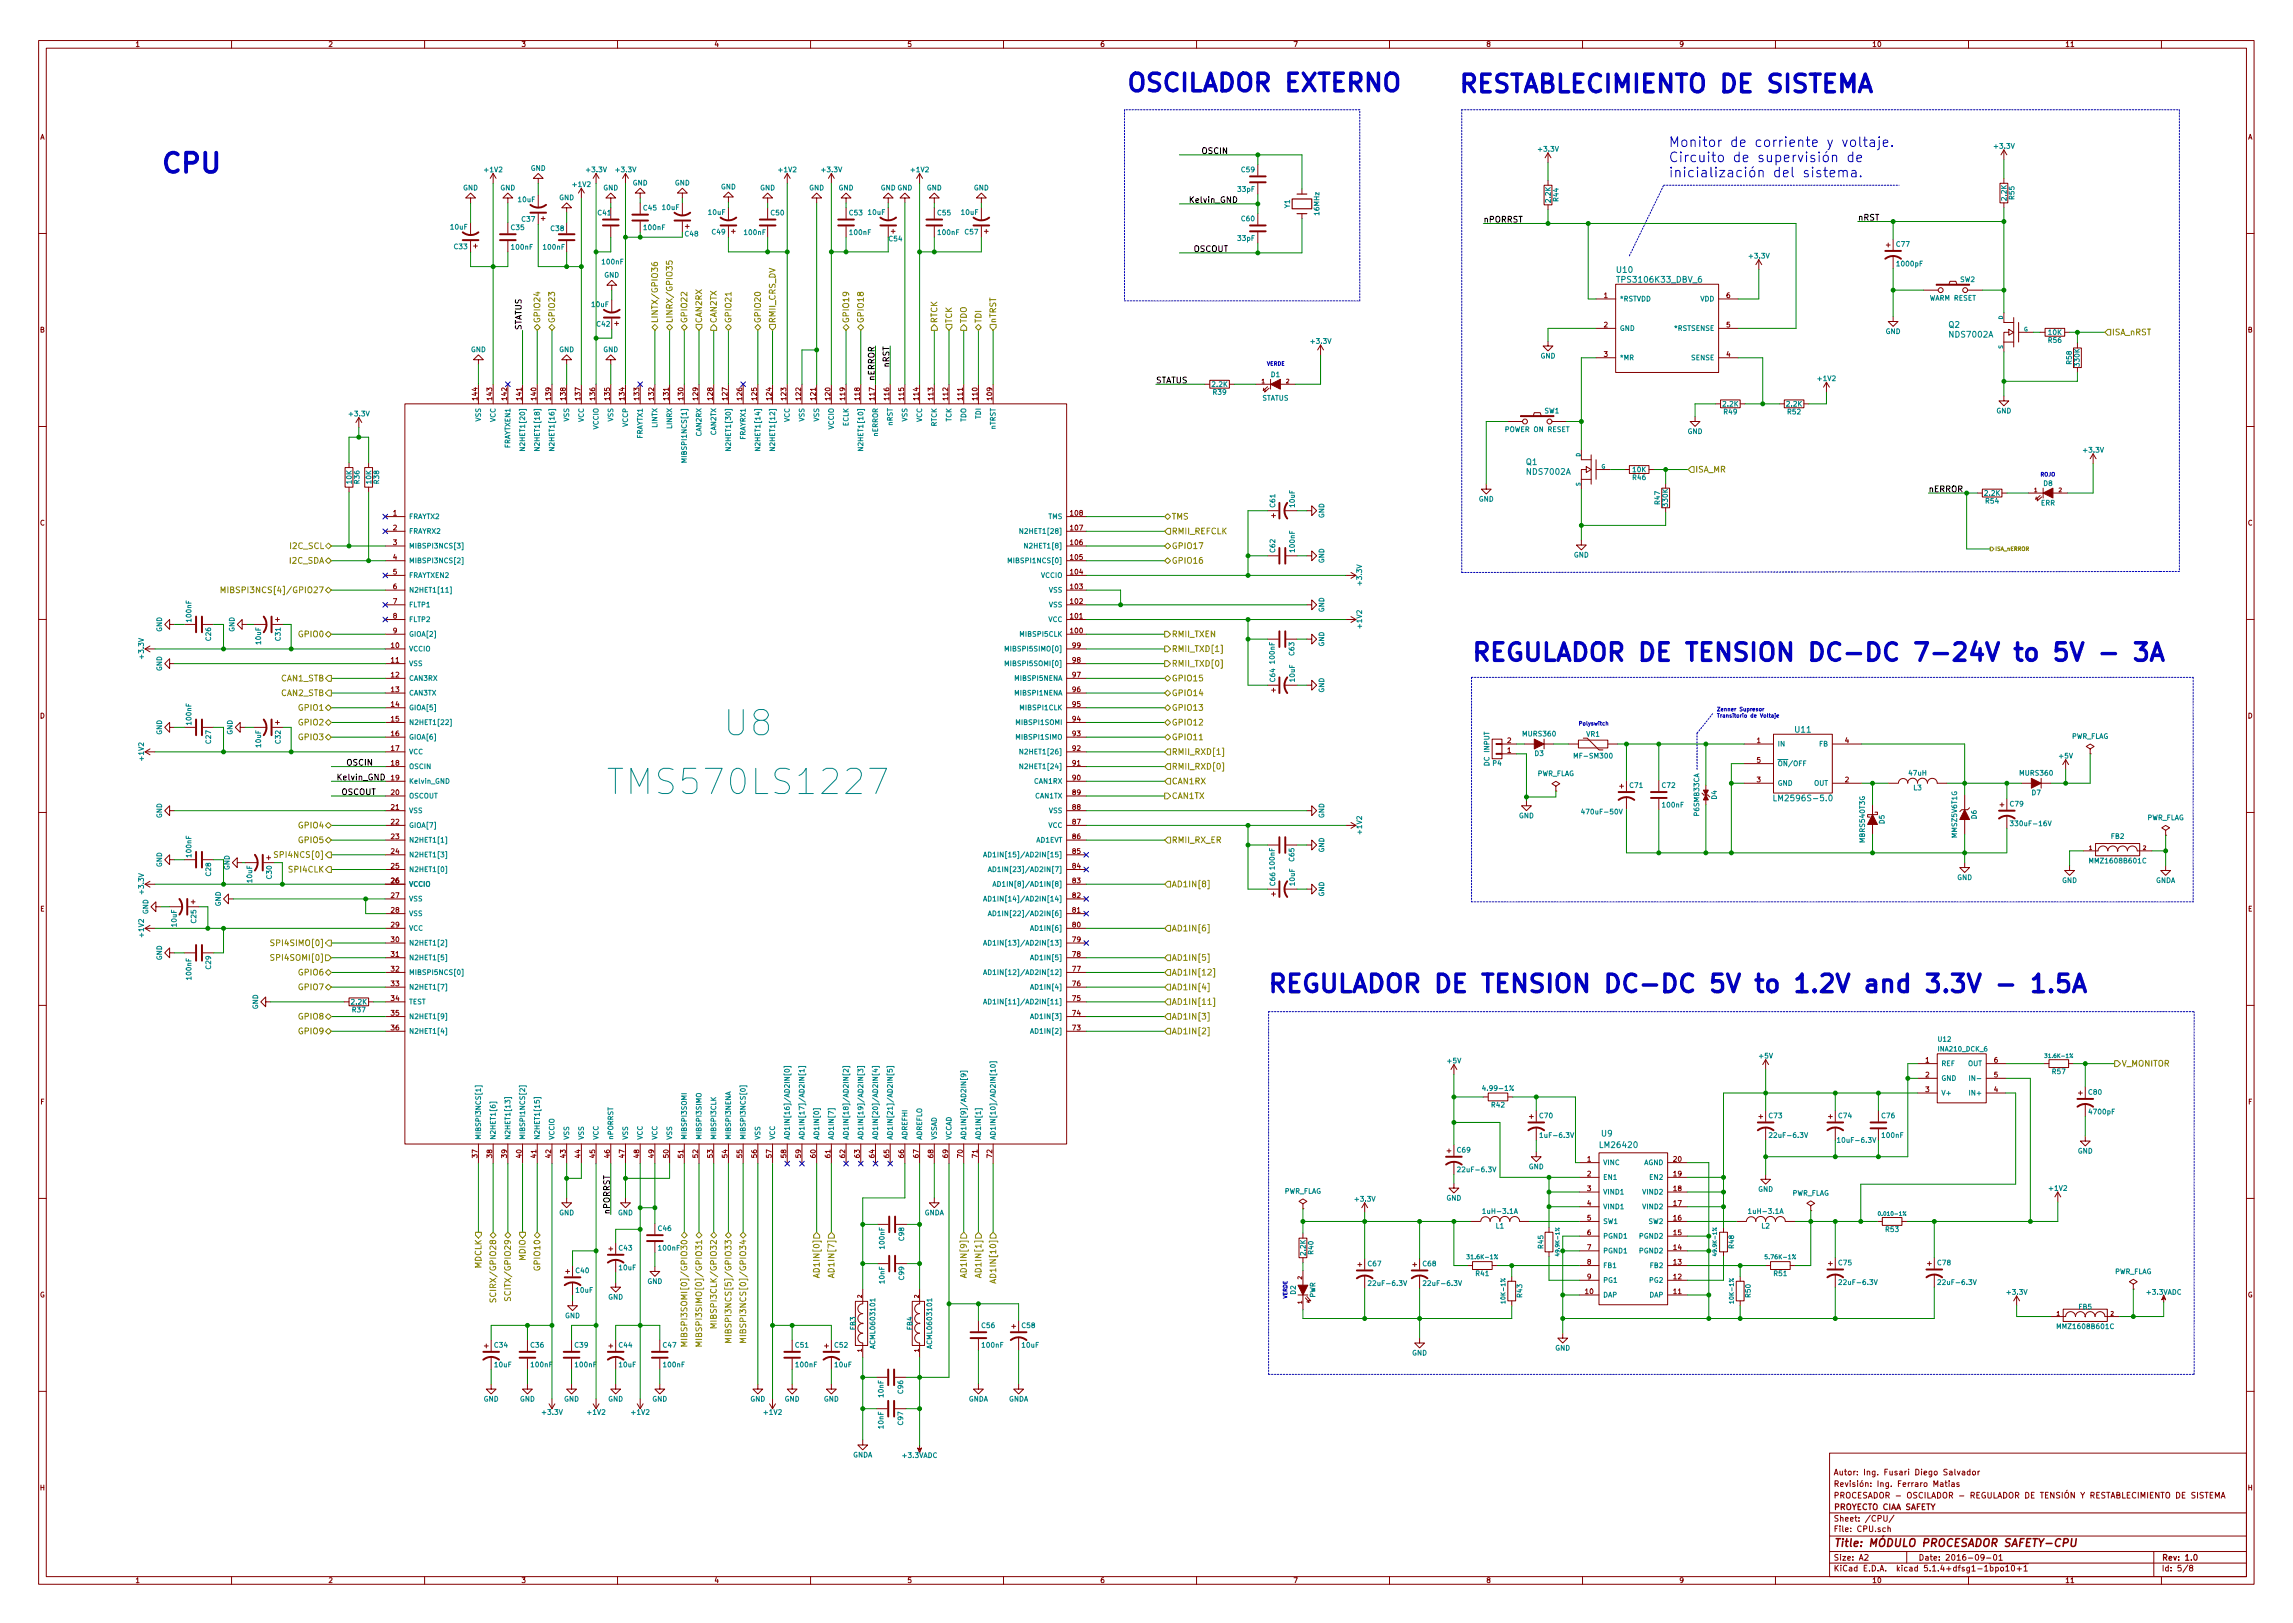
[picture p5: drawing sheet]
<svg xmlns="http://www.w3.org/2000/svg" width="297mm" height="210mm" viewBox="0 0 297 210" stroke-linecap="round" stroke-linejoin="round" font-family="sans-serif">
<defs><g id="words">
<g font-size="4.5" fill="#008484">
<text x="94" y="95.3">U8</text>
<text x="80.4" y="103">TMS570LS1227</text>
</g>
<text font-size="3.5" fill="#0000c2" x="20.7" y="22.4">CPU</text>
<g font-size="3.2" fill="#0000c2">
<text x="145.8" y="11.9">OSCILADOR EXTERNO</text>
<text x="188.8" y="12">RESTABLECIMIENTO DE SISTEMA</text>
<text x="190.5" y="85.7">REGULADOR DE TENSION DC-DC 7-24V to 5V - 3A</text>
<text x="164.1" y="128.6">REGULADOR DE TENSION DC-DC 5V to 1.2V and 3.3V - 1.5A</text>
</g>
<g font-size="1.8" fill="#0000c2">
<text x="216.2" y="19">Monitor de corriente y voltaje.</text>
<text x="216.2" y="21">Circuito de supervisión de</text>
<text x="216.2" y="23">inicialización del sistema.</text>
</g>
<text font-size="1.4" fill="#840000" x="237.5" y="200.4">Title: MÓDULO PROCESADOR SAFETY-CPU</text>
<g font-size="1.1">
<text x="155.8" y="19.9">OSCIN</text>
<text x="154.3" y="26.3">Kelvin_GND</text>
<text x="192.2" y="28.8">nPORRST</text>
<text x="240.7" y="28.6">nRST</text>
<text x="154.6" y="32.6">OSCOUT</text>
<text x="67.6" y="42.8" transform="rotate(-90 67.6 42.8)">STATUS</text>
<text x="115.2" y="47.6" transform="rotate(-90 115.2 47.6)">nRST</text>
<text x="113.3" y="49.3" transform="rotate(-90 113.3 49.3)">nERROR</text>
<text x="149.7" y="49.7">STATUS</text>
<text x="249.8" y="63.7">nERROR</text>
<text x="43.6" y="101.1">Kelvin_GND</text>
<text x="44.8" y="99.2">OSCIN</text>
<text x="44.2" y="103">OSCOUT</text>
<text x="79" y="157.3" transform="rotate(-90 79 157.3)">nPORRST</text>
</g>
<g font-size="1.1" fill="#008484">
<text x="209.5" y="35.3">U10</text>
<text x="209.8" y="36.6">TPS3106K33_DBV_6</text>
<text x="252.5" y="42.5">Q2</text>
<text x="252.6" y="43.7">NDS7002A</text>
<text x="197.7" y="60.2">Q1</text>
<text x="197.9" y="61.5">NDS7002A</text>
<text x="232.6" y="94.9">U11</text>
<text x="230.3" y="103.8">LM2596S-5.0</text>
<text x="207.4" y="148.7">LM26420</text>
<text x="207.5" y="147.2">U9</text>
</g>
<g font-size="1.1" fill="#848400">
<text x="70" y="41.9" transform="rotate(-90 70 41.9)">GPIO24</text>
<text x="71.9" y="41.9" transform="rotate(-90 71.9 41.9)">GPIO23</text>
<text x="85.2" y="41.9" transform="rotate(-90 85.2 41.9)">LINTX/GPIO36</text>
<text x="87.1" y="41.9" transform="rotate(-90 87.1 41.9)">LINRX/GPIO35</text>
<text x="89" y="41.9" transform="rotate(-90 89 41.9)">GPIO22</text>
<text x="90.9" y="41.9" transform="rotate(-90 90.9 41.9)">CAN2RX</text>
<text x="92.8" y="41.9" transform="rotate(-90 92.8 41.9)">CAN2TX</text>
<text x="94.7" y="41.9" transform="rotate(-90 94.7 41.9)">GPIO21</text>
<text x="98.6" y="41.9" transform="rotate(-90 98.6 41.9)">GPIO20</text>
<text x="100.5" y="41.9" transform="rotate(-90 100.5 41.9)">RMII_CRS_DV</text>
<text x="110" y="41.9" transform="rotate(-90 110 41.9)">GPIO19</text>
<text x="111.9" y="41.9" transform="rotate(-90 111.9 41.9)">GPIO18</text>
<text x="121.4" y="41.9" transform="rotate(-90 121.4 41.9)">RTCK</text>
<text x="123.3" y="41.9" transform="rotate(-90 123.3 41.9)">TCK</text>
<text x="125.2" y="41.9" transform="rotate(-90 125.2 41.9)">TDO</text>
<text x="127.1" y="41.9" transform="rotate(-90 127.1 41.9)">TDI</text>
<text x="129" y="41.9" transform="rotate(-90 129 41.9)">nTRST</text>
<text x="273.6" y="43.4">ISA_nRST</text>
<text x="219.6" y="61.2">ISA_MR</text>
<text x="37.7" y="71.1">I2C_SCL</text>
<text x="151.8" y="71.1">GPIO17</text>
<text x="151.8" y="69.2">RMII_REFCLK</text>
<text x="151.8" y="67.3">TMS</text>
<text x="30.1" y="76.8">MIBSPI3NCS[4]/GPIO27</text>
<text x="37.6" y="73">I2C_SDA</text>
<text x="151.8" y="73">GPIO16</text>
<text x="38.8" y="82.5">GPIO0</text>
<text x="151.8" y="82.5">RMII_TXEN</text>
<text x="36.4" y="88.3">CAN1_STB</text>
<text x="151.8" y="84.4">RMII_TXD[1]</text>
<text x="151.8" y="86.4">RMII_TXD[0]</text>
<text x="151.8" y="88.3">GPIO15</text>
<text x="36.4" y="90.2">CAN2_STB</text>
<text x="38.8" y="92.1">GPIO1</text>
<text x="38.8" y="94">GPIO2</text>
<text x="38.8" y="95.9">GPIO3</text>
<text x="151.8" y="95.9">GPIO11</text>
<text x="151.8" y="94">GPIO12</text>
<text x="151.8" y="92.1">GPIO13</text>
<text x="151.8" y="90.2">GPIO14</text>
<text x="151.8" y="101.6">CAN1RX</text>
<text x="151.8" y="97.8">RMII_RXD[1]</text>
<text x="151.8" y="99.7">RMII_RXD[0]</text>
<text x="38.8" y="107.3">GPIO4</text>
<text x="151.8" y="103.5">CAN1TX</text>
<text x="36.2" y="111.1">SPI4NCS[0]</text>
<text x="37.6" y="113">SPI4CLK</text>
<text x="38.8" y="109.2">GPIO5</text>
<text x="151.8" y="109.2">RMII_RX_ER</text>
<text x="151.8" y="114.9">AD1IN[8]</text>
<text x="35.7" y="122.5">SPI4SIMO[0]</text>
<text x="35.7" y="124.5">SPI4SOMI[0]</text>
<text x="151.8" y="124.5">AD1IN[5]</text>
<text x="151.8" y="120.6">AD1IN[6]</text>
<text x="38.8" y="128.3">GPIO7</text>
<text x="38.8" y="126.4">GPIO6</text>
<text x="151.8" y="128.3">AD1IN[4]</text>
<text x="151.8" y="130.2">AD1IN[11]</text>
<text x="151.8" y="126.4">AD1IN[12]</text>
<text x="38.8" y="134">GPIO9</text>
<text x="38.8" y="132.1">GPIO8</text>
<text x="151.8" y="134">AD1IN[2]</text>
<text x="151.8" y="132.1">AD1IN[3]</text>
<text x="274.8" y="138.2">V_MONITOR</text>
<text x="62.4" y="164.4" transform="rotate(-90 62.4 164.4)">MDCLK</text>
<text x="64.3" y="167.9" transform="rotate(-90 64.3 167.9)">SCIRX/GPIO28</text>
<text x="66.2" y="167.8" transform="rotate(-90 66.2 167.8)">SCITX/GPIO29</text>
<text x="68.1" y="163.3" transform="rotate(-90 68.1 163.3)">MDIO</text>
<text x="70" y="164.4" transform="rotate(-90 70 164.4)">GPIO10</text>
<text x="106.2" y="165" transform="rotate(-90 106.2 165)">AD1IN[0]</text>
<text x="108.1" y="165" transform="rotate(-90 108.1 165)">AD1IN[7]</text>
<text x="125.2" y="165" transform="rotate(-90 125.2 165)">AD1IN[9]</text>
<text x="127.1" y="165" transform="rotate(-90 127.1 165)">AD1IN[1]</text>
<text x="129" y="165.6" transform="rotate(-90 129 165.6)">AD1IN[10]</text>
<text x="89" y="172.9" transform="rotate(-90 89 172.9)">MIBSPI3SOMI[0]/GPIO30</text>
<text x="90.9" y="172.9" transform="rotate(-90 90.9 172.9)">MIBSPI3SIMO[0]/GPIO31</text>
<text x="92.8" y="171.1" transform="rotate(-90 92.8 171.1)">MIBSPI3CLK/GPIO32</text>
<text x="94.7" y="172.4" transform="rotate(-90 94.7 172.4)">MIBSPI3NCS[5]/GPIO33</text>
<text x="96.6" y="172.4" transform="rotate(-90 96.6 172.4)">MIBSPI3NCS[0]/GPIO34</text>
</g>
<g font-size="1" fill="#840000">
<text x="237.5" y="191.1">Autor: Ing. Fusari Diego Salvador</text>
<text x="237.5" y="197.1">Sheet: /CPU/</text>
<text x="237.5" y="195.6">PROYECTO CIAA SAFETY</text>
<text x="237.5" y="194.1">PROCESADOR - OSCILADOR - REGULADOR DE TENSIÓN Y RESTABLECIMIENTO DE SISTEMA</text>
<text x="237.5" y="192.6">Revisión: Ing. Ferraro Matias</text>
<text x="237.5" y="203.6">KiCad E.D.A. kicad 5.1.4+dfsg1-1bpo10+1</text>
<text x="237.5" y="202.2">Size: A2</text>
<text x="237.5" y="198.5">File: CPU.sch</text>
<text x="248.5" y="202.2">Date: 2016-09-01</text>
<text x="280" y="202.2">Rev: 1.0</text>
<text x="280" y="203.6">Id: 5/8</text>
</g>
<g font-size=".9" fill="#840000">
<text x="17.5" y="6.1">1</text>
<text x="42.5" y="6.1">2</text>
<text x="67.5" y="6.1">3</text>
<text x="92.5" y="6.1">4</text>
<text x="117.5" y="6.1">5</text>
<text x="142.5" y="6.1">6</text>
<text x="167.5" y="6.1">7</text>
<text x="192.5" y="6.1">8</text>
<text x="217.5" y="6.1">9</text>
<text x="242.5" y="6.1">10</text>
<text x="267.5" y="6.1">11</text>
<text x="5.2" y="18.1">A</text>
<text x="291.2" y="18.1">A</text>
<text x="207.8" y="38.6">1</text>
<text x="223.7" y="38.6">6</text>
<text x="5.2" y="43.1">B</text>
<text x="207.8" y="42.4">2</text>
<text x="207.8" y="46.2">3</text>
<text x="223.7" y="46.2">4</text>
<text x="223.7" y="42.4">5</text>
<text x="291.2" y="43.1">B</text>
<text x="61.8" y="51.8" transform="rotate(-90 61.8 51.8)">144</text>
<text x="63.8" y="51.8" transform="rotate(-90 63.8 51.8)">143</text>
<text x="65.7" y="51.8" transform="rotate(-90 65.7 51.8)">142</text>
<text x="67.6" y="51.8" transform="rotate(-90 67.6 51.8)">141</text>
<text x="69.5" y="51.8" transform="rotate(-90 69.5 51.8)">140</text>
<text x="71.4" y="51.8" transform="rotate(-90 71.4 51.8)">139</text>
<text x="73.3" y="51.8" transform="rotate(-90 73.3 51.8)">138</text>
<text x="75.2" y="51.8" transform="rotate(-90 75.2 51.8)">137</text>
<text x="77.1" y="51.8" transform="rotate(-90 77.1 51.8)">136</text>
<text x="79" y="51.8" transform="rotate(-90 79 51.8)">135</text>
<text x="80.9" y="51.8" transform="rotate(-90 80.9 51.8)">134</text>
<text x="82.8" y="51.8" transform="rotate(-90 82.8 51.8)">133</text>
<text x="84.7" y="51.8" transform="rotate(-90 84.7 51.8)">132</text>
<text x="86.6" y="51.8" transform="rotate(-90 86.6 51.8)">131</text>
<text x="88.5" y="51.8" transform="rotate(-90 88.5 51.8)">130</text>
<text x="90.4" y="51.8" transform="rotate(-90 90.4 51.8)">129</text>
<text x="92.3" y="51.8" transform="rotate(-90 92.3 51.8)">128</text>
<text x="94.2" y="51.8" transform="rotate(-90 94.2 51.8)">127</text>
<text x="96.1" y="51.8" transform="rotate(-90 96.1 51.8)">126</text>
<text x="98" y="51.8" transform="rotate(-90 98 51.8)">125</text>
<text x="99.9" y="51.8" transform="rotate(-90 99.9 51.8)">124</text>
<text x="101.9" y="51.8" transform="rotate(-90 101.9 51.8)">123</text>
<text x="103.8" y="51.8" transform="rotate(-90 103.8 51.8)">122</text>
<text x="105.7" y="51.8" transform="rotate(-90 105.7 51.8)">121</text>
<text x="107.6" y="51.8" transform="rotate(-90 107.6 51.8)">120</text>
<text x="109.5" y="51.8" transform="rotate(-90 109.5 51.8)">119</text>
<text x="111.4" y="51.8" transform="rotate(-90 111.4 51.8)">118</text>
<text x="113.3" y="51.8" transform="rotate(-90 113.3 51.8)">117</text>
<text x="115.2" y="51.8" transform="rotate(-90 115.2 51.8)">116</text>
<text x="117.1" y="51.8" transform="rotate(-90 117.1 51.8)">115</text>
<text x="119" y="51.8" transform="rotate(-90 119 51.8)">114</text>
<text x="120.9" y="51.8" transform="rotate(-90 120.9 51.8)">113</text>
<text x="122.8" y="51.8" transform="rotate(-90 122.8 51.8)">112</text>
<text x="124.7" y="51.8" transform="rotate(-90 124.7 51.8)">111</text>
<text x="126.6" y="51.8" transform="rotate(-90 126.6 51.8)">110</text>
<text x="128.5" y="51.8" transform="rotate(-90 128.5 51.8)">109</text>
<text x="5.2" y="68.1">C</text>
<text x="50.9" y="66.8">1</text>
<text x="50.9" y="68.7">2</text>
<text x="50.9" y="70.6">3</text>
<text x="138.7" y="70.6">106</text>
<text x="138.7" y="68.7">107</text>
<text x="138.7" y="66.8">108</text>
<text x="291.2" y="68.1">C</text>
<text x="50.9" y="72.5">4</text>
<text x="50.9" y="74.4">5</text>
<text x="50.9" y="76.3">6</text>
<text x="138.7" y="76.3">103</text>
<text x="138.7" y="74.4">104</text>
<text x="138.7" y="72.5">105</text>
<text x="50.7" y="83.9">10</text>
<text x="50.9" y="78.2">7</text>
<text x="50.9" y="80.1">8</text>
<text x="50.9" y="82">9</text>
<text x="138.7" y="82">100</text>
<text x="138.7" y="80.1">101</text>
<text x="138.7" y="78.2">102</text>
<text x="139" y="83.9">99</text>
<text x="50.7" y="85.8">11</text>
<text x="50.7" y="87.8">12</text>
<text x="50.7" y="89.7">13</text>
<text x="139" y="89.7">96</text>
<text x="139" y="87.8">97</text>
<text x="139" y="85.8">98</text>
<text x="5.2" y="93.1">D</text>
<text x="50.7" y="91.6">14</text>
<text x="50.7" y="93.5">15</text>
<text x="50.7" y="95.4">16</text>
<text x="139" y="95.4">93</text>
<text x="139" y="93.5">94</text>
<text x="139" y="91.6">95</text>
<text x="291.2" y="93.1">D</text>
<text x="50.7" y="97.3">17</text>
<text x="50.7" y="99.2">18</text>
<text x="50.7" y="101.1">19</text>
<text x="139" y="101.1">90</text>
<text x="139" y="99.2">91</text>
<text x="139" y="97.3">92</text>
<text x="195.3" y="97.5">1</text>
<text x="195.3" y="96.3">2</text>
<text x="227.6" y="96.3">1</text>
<text x="227.6" y="101.3">3</text>
<text x="227.6" y="98.8">5</text>
<text x="239" y="101.3">2</text>
<text x="239" y="96.3">4</text>
<text x="50.7" y="103">20</text>
<text x="50.7" y="104.9">21</text>
<text x="50.7" y="106.8">22</text>
<text x="139" y="106.8">87</text>
<text x="139" y="104.9">88</text>
<text x="139" y="103">89</text>
<text x="50.7" y="108.7">23</text>
<text x="50.7" y="110.6">24</text>
<text x="50.7" y="112.5">25</text>
<text x="139" y="112.5">84</text>
<text x="139" y="110.6">85</text>
<text x="139" y="108.7">86</text>
<text x="5.2" y="118.1">E</text>
<text x="50.7" y="114.4">26</text>
<text x="50.7" y="116.3">27</text>
<text x="50.7" y="118.2">28</text>
<text x="139" y="118.2">81</text>
<text x="139" y="116.3">82</text>
<text x="139" y="114.4">83</text>
<text x="291.2" y="118.1">E</text>
<text x="50.7" y="120.1">29</text>
<text x="50.7" y="122">30</text>
<text x="50.7" y="123.9">31</text>
<text x="50.7" y="125.9">32</text>
<text x="139" y="125.9">77</text>
<text x="139" y="123.9">78</text>
<text x="139" y="122">79</text>
<text x="139" y="120.1">80</text>
<text x="50.7" y="127.8">33</text>
<text x="50.7" y="129.7">34</text>
<text x="50.7" y="131.6">35</text>
<text x="139" y="131.6">74</text>
<text x="139" y="129.7">75</text>
<text x="139" y="127.8">76</text>
<text x="50.7" y="133.5">36</text>
<text x="139" y="133.5">73</text>
<text x="249.4" y="137.7">1</text>
<text x="258.3" y="137.7">6</text>
<text x="5.2" y="143.1">F</text>
<text x="249.4" y="139.6">2</text>
<text x="249.4" y="141.5">3</text>
<text x="258.3" y="141.5">4</text>
<text x="258.3" y="139.6">5</text>
<text x="291.2" y="143.1">F</text>
<text x="61.8" y="150" transform="rotate(-90 61.8 150)">37</text>
<text x="63.8" y="150" transform="rotate(-90 63.8 150)">38</text>
<text x="65.7" y="150" transform="rotate(-90 65.7 150)">39</text>
<text x="67.6" y="150" transform="rotate(-90 67.6 150)">40</text>
<text x="69.5" y="150" transform="rotate(-90 69.5 150)">41</text>
<text x="71.4" y="150" transform="rotate(-90 71.4 150)">42</text>
<text x="73.3" y="150" transform="rotate(-90 73.3 150)">43</text>
<text x="75.2" y="150" transform="rotate(-90 75.2 150)">44</text>
<text x="77.1" y="150" transform="rotate(-90 77.1 150)">45</text>
<text x="79" y="150" transform="rotate(-90 79 150)">46</text>
<text x="80.9" y="150" transform="rotate(-90 80.9 150)">47</text>
<text x="82.8" y="150" transform="rotate(-90 82.8 150)">48</text>
<text x="84.7" y="150" transform="rotate(-90 84.7 150)">49</text>
<text x="86.6" y="150" transform="rotate(-90 86.6 150)">50</text>
<text x="88.5" y="150" transform="rotate(-90 88.5 150)">51</text>
<text x="90.4" y="150" transform="rotate(-90 90.4 150)">52</text>
<text x="92.3" y="150" transform="rotate(-90 92.3 150)">53</text>
<text x="94.2" y="150" transform="rotate(-90 94.2 150)">54</text>
<text x="96.1" y="150" transform="rotate(-90 96.1 150)">55</text>
<text x="98" y="150" transform="rotate(-90 98 150)">56</text>
<text x="99.9" y="150" transform="rotate(-90 99.9 150)">57</text>
<text x="101.9" y="150" transform="rotate(-90 101.9 150)">58</text>
<text x="103.8" y="150" transform="rotate(-90 103.8 150)">59</text>
<text x="105.7" y="150" transform="rotate(-90 105.7 150)">60</text>
<text x="107.6" y="150" transform="rotate(-90 107.6 150)">61</text>
<text x="109.5" y="150" transform="rotate(-90 109.5 150)">62</text>
<text x="111.4" y="150" transform="rotate(-90 111.4 150)">63</text>
<text x="113.3" y="150" transform="rotate(-90 113.3 150)">64</text>
<text x="115.2" y="150" transform="rotate(-90 115.2 150)">65</text>
<text x="117.1" y="150" transform="rotate(-90 117.1 150)">66</text>
<text x="119" y="150" transform="rotate(-90 119 150)">67</text>
<text x="120.9" y="150" transform="rotate(-90 120.9 150)">68</text>
<text x="122.8" y="150" transform="rotate(-90 122.8 150)">69</text>
<text x="124.7" y="150" transform="rotate(-90 124.7 150)">70</text>
<text x="126.6" y="150" transform="rotate(-90 126.6 150)">71</text>
<text x="128.5" y="150" transform="rotate(-90 128.5 150)">72</text>
<text x="205.6" y="150.5">1</text>
<text x="205.6" y="152.4">2</text>
<text x="205.6" y="154.3">3</text>
<text x="216.8" y="154.3">18</text>
<text x="216.8" y="152.4">19</text>
<text x="216.8" y="150.5">20</text>
<text x="205.6" y="156.2">4</text>
<text x="205.6" y="158.1">5</text>
<text x="205.6" y="160">6</text>
<text x="205.6" y="161.9">7</text>
<text x="216.8" y="161.9">14</text>
<text x="216.8" y="160">15</text>
<text x="216.8" y="158.1">16</text>
<text x="216.8" y="156.2">17</text>
<text x="205.4" y="167.6">10</text>
<text x="205.6" y="163.8">8</text>
<text x="205.6" y="165.7">9</text>
<text x="216.8" y="167.6">11</text>
<text x="216.8" y="165.7">12</text>
<text x="216.8" y="163.8">13</text>
<text x="5.2" y="168.1">G</text>
<text x="291.2" y="168.1">G</text>
<text x="5.2" y="193.1">H</text>
<text x="291.2" y="193.1">H</text>
<text x="17.5" y="205.1">1</text>
<text x="42.5" y="205.1">2</text>
<text x="67.5" y="205.1">3</text>
<text x="92.5" y="205.1">4</text>
<text x="117.5" y="205.1">5</text>
<text x="142.5" y="205.1">6</text>
<text x="167.5" y="205.1">7</text>
<text x="192.5" y="205.1">8</text>
<text x="217.5" y="205.1">9</text>
<text x="242.5" y="205.1">10</text>
<text x="267.5" y="205.1">11</text>
</g>
<g font-size=".9" fill="#008484">
<text x="62.8" y="22.3">+1V2</text>
<text x="68.7" y="22.1">GND</text>
<text x="76" y="22.3">+3.3V</text>
<text x="79.9" y="22.3">+3.3V</text>
<text x="100.9" y="22.3">+1V2</text>
<text x="106.5" y="22.3">+3.3V</text>
<text x="118.1" y="22.3">+1V2</text>
<text x="160.8" y="22.3">C59</text>
<text x="199.4" y="19.6">+3.3V</text>
<text x="258.4" y="19.3">+3.3V</text>
<text x="58.4" y="29.7">10uF</text>
<text x="60" y="24.7">GND</text>
<text x="64.8" y="24.7">GND</text>
<text x="66.2" y="29.8">C35</text>
<text x="67.2" y="26.2">10uF</text>
<text x="67.6" y="28.7">C37</text>
<text x="71.4" y="29.9">C38</text>
<text x="72.4" y="25.9">GND</text>
<text x="74.3" y="24.2">+1V2</text>
<text x="77.5" y="27.9">C41</text>
<text x="78.1" y="24.7">GND</text>
<text x="82" y="24">GND</text>
<text x="83.4" y="27.3">C45</text>
<text x="83.5" y="29.8">100nF</text>
<text x="85.8" y="27.2">10uF</text>
<text x="87.4" y="24">GND</text>
<text x="91.8" y="27.8">10uF</text>
<text x="93.4" y="24.5">GND</text>
<text x="98.5" y="24.7">GND</text>
<text x="99.9" y="27.9">C50</text>
<text x="104.8" y="24.7">GND</text>
<text x="108.6" y="24.7">GND</text>
<text x="110.1" y="27.9">C53</text>
<text x="112.5" y="27.8">10uF</text>
<text x="114.1" y="24.7">GND GND</text>
<text x="120.1" y="24.7">GND</text>
<text x="121.5" y="27.9">C55</text>
<text x="124.6" y="27.8">10uF</text>
<text x="126.1" y="24.7">GND</text>
<text x="160.4" y="24.8">33pF</text>
<text x="160.8" y="28.7">C60</text>
<text x="167.1" y="26.9" transform="rotate(-90 167.1 26.9)">Y1</text>
<text x="170.9" y="27.8" transform="rotate(-90 170.9 27.8)">16MHz</text>
<text x="200.9" y="26.2" transform="rotate(-90 200.9 26.2)">2.2K</text>
<text x="201.9" y="26.1" transform="rotate(-90 201.9 26.1)">R44</text>
<text x="259.9" y="25.9" transform="rotate(-90 259.9 25.9)">2.2K</text>
<text x="260.9" y="25.8" transform="rotate(-90 260.9 25.8)">R55</text>
<text x="58.9" y="32.3">C33</text>
<text x="66.3" y="32.3">100nF</text>
<text x="70.5" y="32.3">100nF</text>
<text x="78.1" y="34.2">100nF</text>
<text x="78.3" y="36">GND</text>
<text x="88.8" y="30.6">C48</text>
<text x="92.3" y="30.4">C49</text>
<text x="96.5" y="30.4">100nF</text>
<text x="110.1" y="30.4">100nF</text>
<text x="115.2" y="31.3">C54</text>
<text x="121.6" y="30.4">100nF</text>
<text x="125" y="30.4">C57</text>
<text x="160.4" y="31.2">33pF</text>
<text x="226.7" y="33.5">+3.3V</text>
<text x="245.7" y="32">C77</text>
<text x="245.8" y="34.5">1000pF</text>
<text x="76.7" y="39.8">10uF</text>
<text x="209.8" y="39">*RSTVDD</text>
<text x="220.3" y="39">VDD</text>
<text x="250" y="38.9">WARM RESET</text>
<text x="253.9" y="36.5">SW2</text>
<text x="61" y="45.6">GND</text>
<text x="72.4" y="45.6">GND</text>
<text x="77.3" y="42.3">C42</text>
<text x="78.1" y="45.6">GND</text>
<text x="169.9" y="44.5">+3.3V</text>
<text x="199.6" y="46.4">GND</text>
<text x="209.8" y="42.9">GND</text>
<text x="209.8" y="46.7">*MR</text>
<text x="217" y="42.9">*RSTSENSE</text>
<text x="219.1" y="46.7">SENSE</text>
<text x="244.3" y="43.3">GND</text>
<text x="265.4" y="44.4">R56</text>
<text x="265.4" y="43.4">10K</text>
<text x="268.4" y="47.2" transform="rotate(-90 268.4 47.2)">R58</text>
<text x="269.4" y="47.4" transform="rotate(-90 269.4 47.4)">330K</text>
<text x="45.3" y="53.9">+3.3V</text>
<text x="157.1" y="50.1">2.2K</text>
<text x="157.2" y="51.1">R39</text>
<text x="163.5" y="51.9">STATUS</text>
<text x="164.7" y="48.9">D1</text>
<text x="200.1" y="53.6">SW1</text>
<text x="223.2" y="52.7">2.2K</text>
<text x="223.3" y="53.7">R49</text>
<text x="231.5" y="52.7">2.2K</text>
<text x="231.6" y="53.7">R52</text>
<text x="235.6" y="49.4">+1V2</text>
<text x="258.6" y="53.6">GND</text>
<text x="62.3" y="54.6" transform="rotate(-90 62.3 54.6)">VSS</text>
<text x="64.2" y="54.7" transform="rotate(-90 64.2 54.7)">VCC</text>
<text x="66.1" y="58.1" transform="rotate(-90 66.1 58.1)">FRAYTXEN1</text>
<text x="68" y="57.8" transform="rotate(-90 68 57.8)">N2HET1[20]</text>
<text x="69.9" y="57.8" transform="rotate(-90 69.9 57.8)">N2HET1[18]</text>
<text x="71.8" y="57.8" transform="rotate(-90 71.8 57.8)">N2HET1[16]</text>
<text x="73.7" y="54.6" transform="rotate(-90 73.7 54.6)">VSS</text>
<text x="75.6" y="54.7" transform="rotate(-90 75.6 54.7)">VCC</text>
<text x="77.5" y="55.6" transform="rotate(-90 77.5 55.6)">VCCIO</text>
<text x="79.4" y="54.6" transform="rotate(-90 79.4 54.6)">VSS</text>
<text x="81.3" y="55.3" transform="rotate(-90 81.3 55.3)">VCCP</text>
<text x="83.2" y="56.9" transform="rotate(-90 83.2 56.9)">FRAYTX1</text>
<text x="85.2" y="55.4" transform="rotate(-90 85.2 55.4)">LINTX</text>
<text x="87.1" y="55.5" transform="rotate(-90 87.1 55.5)">LINRX</text>
<text x="89" y="59.3" transform="rotate(-90 89 59.3)">MIBSPI1NCS[1]</text>
<text x="90.9" y="56.5" transform="rotate(-90 90.9 56.5)">CAN2RX</text>
<text x="92.8" y="56.4" transform="rotate(-90 92.8 56.4)">CAN2TX</text>
<text x="94.7" y="57.8" transform="rotate(-90 94.7 57.8)">N2HET1[30]</text>
<text x="96.6" y="57" transform="rotate(-90 96.6 57)">FRAYRX1</text>
<text x="98.5" y="57.8" transform="rotate(-90 98.5 57.8)">N2HET1[14]</text>
<text x="100.4" y="57.8" transform="rotate(-90 100.4 57.8)">N2HET1[12]</text>
<text x="102.3" y="54.7" transform="rotate(-90 102.3 54.7)">VCC</text>
<text x="104.2" y="54.6" transform="rotate(-90 104.2 54.6)">VSS</text>
<text x="106.1" y="54.6" transform="rotate(-90 106.1 54.6)">VSS</text>
<text x="108" y="55.6" transform="rotate(-90 108 55.6)">VCCIO</text>
<text x="109.9" y="55.2" transform="rotate(-90 109.9 55.2)">ECLK</text>
<text x="111.8" y="57.8" transform="rotate(-90 111.8 57.8)">N2HET1[10]</text>
<text x="113.7" y="56.6" transform="rotate(-90 113.7 56.6)">nERROR</text>
<text x="115.6" y="55.1" transform="rotate(-90 115.6 55.1)">nRST</text>
<text x="117.5" y="54.6" transform="rotate(-90 117.5 54.6)">VSS</text>
<text x="119.4" y="54.7" transform="rotate(-90 119.4 54.7)">VCC</text>
<text x="121.3" y="55.3" transform="rotate(-90 121.3 55.3)">RTCK</text>
<text x="123.3" y="54.6" transform="rotate(-90 123.3 54.6)">TCK</text>
<text x="125.2" y="54.7" transform="rotate(-90 125.2 54.7)">TDO</text>
<text x="127.1" y="54.2" transform="rotate(-90 127.1 54.2)">TDI</text>
<text x="129" y="55.7" transform="rotate(-90 129 55.7)">nTRST</text>
<text x="195.1" y="56">POWER ON RESET</text>
<text x="218.6" y="56.2">GND</text>
<text x="270" y="58.6">+3.3V</text>
<text x="45.6" y="62.6" transform="rotate(-90 45.6 62.6)">10K</text>
<text x="46.6" y="62.6" transform="rotate(-90 46.6 62.6)">R36</text>
<text x="48.1" y="62.6" transform="rotate(-90 48.1 62.6)">10K</text>
<text x="49.1" y="62.6" transform="rotate(-90 49.1 62.6)">R38</text>
<text x="165.2" y="65.7" transform="rotate(-90 165.2 65.7)">C61</text>
<text x="167.7" y="65.7" transform="rotate(-90 167.7 65.7)">10uF</text>
<text x="191.6" y="65">GND</text>
<text x="211.5" y="62.2">R46</text>
<text x="211.5" y="61.2">10K</text>
<text x="215" y="65.3" transform="rotate(-90 215 65.3)">R47</text>
<text x="216.1" y="65.6" transform="rotate(-90 216.1 65.6)">330K</text>
<text x="257.1" y="64.2">2.2K</text>
<text x="257.3" y="65.2">R54</text>
<text x="264.4" y="65.5">ERR</text>
<text x="264.7" y="62.9">D8</text>
<text x="53" y="67.2">FRAYTX2</text>
<text x="53" y="69.1">FRAYRX2</text>
<text x="53" y="71.1">MIBSPI3NCS[3]</text>
<text x="132.7" y="69.1">N2HET1[28]</text>
<text x="133.2" y="71.1">N2HET1[8]</text>
<text x="135.8" y="67.2">TMS</text>
<text x="165.2" y="71.5" transform="rotate(-90 165.2 71.5)">C62</text>
<text x="167.7" y="71.4" transform="rotate(-90 167.7 71.4)">100nF</text>
<text x="171.5" y="67.1" transform="rotate(-90 171.5 67.1)">GND</text>
<text x="53" y="73">MIBSPI3NCS[2]</text>
<text x="53" y="74.9">FRAYTXEN2</text>
<text x="53" y="76.8">N2HET1[11]</text>
<text x="131.2" y="73">MIBSPI1NCS[0]</text>
<text x="134.9" y="74.9">VCCIO</text>
<text x="135.9" y="76.8">VSS</text>
<text x="171.5" y="73" transform="rotate(-90 171.5 73)">GND</text>
<text x="176.4" y="75.7" transform="rotate(-90 176.4 75.7)">+3.3V</text>
<text x="203.9" y="72.2">GND</text>
<text x="21" y="81.9" transform="rotate(-90 21 81.9)">GND</text>
<text x="24.8" y="80.5" transform="rotate(-90 24.8 80.5)">100nF</text>
<text x="27.3" y="83" transform="rotate(-90 27.3 83)">C26</text>
<text x="30.4" y="81.9" transform="rotate(-90 30.4 81.9)">GND</text>
<text x="33.8" y="83.4" transform="rotate(-90 33.8 83.4)">10uF</text>
<text x="36.3" y="83" transform="rotate(-90 36.3 83)">C31</text>
<text x="53" y="78.7">FLTP1</text>
<text x="53" y="80.6">FLTP2</text>
<text x="53" y="82.5">GIOA[2]</text>
<text x="132.3" y="82.5">MIBSPI5CLK</text>
<text x="135.8" y="80.6">VCC</text>
<text x="135.9" y="78.7">VSS</text>
<text x="171.5" y="83.8" transform="rotate(-90 171.5 83.8)">GND</text>
<text x="171.5" y="79.3" transform="rotate(-90 171.5 79.3)">GND</text>
<text x="176.4" y="81.3" transform="rotate(-90 176.4 81.3)">+1V2</text>
<text x="18.6" y="85.2" transform="rotate(-90 18.6 85.2)">+3.3V</text>
<text x="21" y="87" transform="rotate(-90 21 87)">GND</text>
<text x="53" y="84.4">VCCIO</text>
<text x="53" y="86.3">VSS</text>
<text x="53" y="88.2">CAN3RX</text>
<text x="130.8" y="86.3">MIBSPI5SOMI[0]</text>
<text x="130.8" y="84.4">MIBSPI5SIMO[0]</text>
<text x="131.6" y="88.2">MIBSPI5NENA</text>
<text x="165.1" y="85.9" transform="rotate(-90 165.1 85.9)">100nF</text>
<text x="165.2" y="88.3" transform="rotate(-90 165.2 88.3)">C64</text>
<text x="167.7" y="84.9" transform="rotate(-90 167.7 84.9)">C63</text>
<text x="167.7" y="88.3" transform="rotate(-90 167.7 88.3)">10uF</text>
<text x="171.5" y="89.7" transform="rotate(-90 171.5 89.7)">GND</text>
<text x="21" y="95.2" transform="rotate(-90 21 95.2)">GND</text>
<text x="24.8" y="93.8" transform="rotate(-90 24.8 93.8)">100nF</text>
<text x="30.1" y="95.2" transform="rotate(-90 30.1 95.2)">GND</text>
<text x="53" y="90.1">CAN3TX</text>
<text x="53" y="92">GIOA[5]</text>
<text x="53" y="93.9">N2HET1[22]</text>
<text x="53" y="95.8">GIOA[6]</text>
<text x="131.6" y="90.1">MIBSPI1NENA</text>
<text x="131.9" y="95.8">MIBSPI1SIMO</text>
<text x="131.9" y="93.9">MIBSPI1SOMI</text>
<text x="132.3" y="92">MIBSPI1CLK</text>
<text x="197.4" y="95.4">MURS360</text>
<text x="205.5" y="95.4">VR1</text>
<text x="268.3" y="95.7">PWR_FLAG</text>
<text x="18.6" y="98.4" transform="rotate(-90 18.6 98.4)">+1V2</text>
<text x="27.3" y="96.3" transform="rotate(-90 27.3 96.3)">C27</text>
<text x="33.8" y="96.8" transform="rotate(-90 33.8 96.8)">10uF</text>
<text x="36.3" y="96.3" transform="rotate(-90 36.3 96.3)">C32</text>
<text x="53" y="97.7">VCC</text>
<text x="53" y="99.6">OSCIN</text>
<text x="53" y="101.5">Kelvin_GND</text>
<text x="132.7" y="99.6">N2HET1[24]</text>
<text x="132.7" y="97.7">N2HET1[26]</text>
<text x="134" y="101.5">CAN1RX</text>
<text x="192.9" y="99.1" transform="rotate(-90 192.9 99.1)">DC INPUT</text>
<text x="193.4" y="99.2">P4</text>
<text x="198.8" y="97.9">D3</text>
<text x="199.1" y="100.5">PWR_FLAG</text>
<text x="204.2" y="98.3">MF-SM300</text>
<text x="230.3" y="96.7">IN</text>
<text x="230.3" y="101.8">GND</text>
<text x="230.3" y="99.2">ON/OFF</text>
<text x="235" y="101.8">OUT</text>
<text x="235.7" y="96.7">FB</text>
<text x="247.3" y="100.5">47uH</text>
<text x="261.7" y="100.5">MURS360</text>
<text x="266.8" y="98.3">+5V</text>
<text x="21" y="106" transform="rotate(-90 21 106)">GND</text>
<text x="53" y="103.4">OSCOUT</text>
<text x="53" y="105.3">VSS</text>
<text x="53" y="107.2">GIOA[7]</text>
<text x="134.1" y="103.4">CAN1TX</text>
<text x="135.8" y="107.2">VCC</text>
<text x="135.9" y="105.3">VSS</text>
<text x="171.5" y="106" transform="rotate(-90 171.5 106)">GND</text>
<text x="176.4" y="108" transform="rotate(-90 176.4 108)">+1V2</text>
<text x="196.8" y="106">GND</text>
<text x="205.3" y="105.5">470uF-50V</text>
<text x="211.2" y="102.1">C71</text>
<text x="215.3" y="102.1">C72</text>
<text x="215.4" y="104.6">100nF</text>
<text x="220.1" y="105.6" transform="rotate(-90 220.1 105.6)">P6SMB33CA</text>
<text x="222.4" y="103.6" transform="rotate(-90 222.4 103.6)">D4</text>
<text x="244.1" y="106.7" transform="rotate(-90 244.1 106.7)">D5</text>
<text x="247.9" y="102.4">L3</text>
<text x="256.1" y="106.1" transform="rotate(-90 256.1 106.1)">D6</text>
<text x="260.4" y="104.5">C79</text>
<text x="260.8" y="107">330uF-16V</text>
<text x="263.2" y="103">D7</text>
<text x="278.1" y="106.3">PWR_FLAG</text>
<text x="21" y="112.4" transform="rotate(-90 21 112.4)">GND</text>
<text x="24.8" y="111" transform="rotate(-90 24.8 111)">100nF</text>
<text x="27.3" y="113.5" transform="rotate(-90 27.3 113.5)">C28</text>
<text x="29.7" y="112.7" transform="rotate(-90 29.7 112.7)">GND</text>
<text x="35.2" y="113.8" transform="rotate(-90 35.2 113.8)">C30</text>
<text x="53" y="109.2">N2HET1[1]</text>
<text x="53" y="111.1">N2HET1[3]</text>
<text x="53" y="113">N2HET1[0]</text>
<text x="129" y="111.1">AD1IN[15]/AD2IN[15]</text>
<text x="129.5" y="113">AD1IN[23]/AD2IN[7]</text>
<text x="134.2" y="109.2">AD1EVT</text>
<text x="165.1" y="112.6" transform="rotate(-90 165.1 112.6)">100nF</text>
<text x="167.7" y="111.6" transform="rotate(-90 167.7 111.6)">C65</text>
<text x="171.5" y="110.4" transform="rotate(-90 171.5 110.4)">GND</text>
<text x="241.6" y="109.1" transform="rotate(-90 241.6 109.1)">MBRS540T3G</text>
<text x="253.5" y="108.5" transform="rotate(-90 253.5 108.5)">MMSZ5V6T1G</text>
<text x="271" y="111.8">MMZ1608B601C</text>
<text x="273.5" y="108.7">FB2</text>
<text x="18.6" y="115.7" transform="rotate(-90 18.6 115.7)">+3.3V</text>
<text x="19.2" y="118.4" transform="rotate(-90 19.2 118.4)">GND</text>
<text x="25.4" y="119.6" transform="rotate(-90 25.4 119.6)">C25</text>
<text x="28.6" y="117.4" transform="rotate(-90 28.6 117.4)">GND</text>
<text x="32.7" y="114.3" transform="rotate(-90 32.7 114.3)">10uF</text>
<text x="53" y="114.9">VCCIO</text>
<text x="53" y="116.8">VSS</text>
<text x="53" y="118.7">VSS</text>
<text x="129" y="116.8">AD1IN[14]/AD2IN[14]</text>
<text x="129.5" y="118.7">AD1IN[22]/AD2IN[6]</text>
<text x="130" y="114.9">AD1IN[8]/AD1IN[8]</text>
<text x="165.2" y="114.7" transform="rotate(-90 165.2 114.7)">C66</text>
<text x="167.7" y="114.7" transform="rotate(-90 167.7 114.7)">10uF</text>
<text x="171.5" y="116.2" transform="rotate(-90 171.5 116.2)">GND</text>
<text x="253.5" y="114">GND</text>
<text x="267.1" y="114.4">GND</text>
<text x="279.2" y="114.4">GNDA</text>
<text x="18.6" y="121.3" transform="rotate(-90 18.6 121.3)">+1V2</text>
<text x="21" y="124.4" transform="rotate(-90 21 124.4)">GND</text>
<text x="22.9" y="120" transform="rotate(-90 22.9 120)">10uF</text>
<text x="27.3" y="125.5" transform="rotate(-90 27.3 125.5)">C29</text>
<text x="53" y="120.6">VCC</text>
<text x="53" y="122.5">N2HET1[2]</text>
<text x="53" y="124.4">N2HET1[5]</text>
<text x="129" y="122.5">AD1IN[13]/AD2IN[13]</text>
<text x="133.9" y="124.4">AD1IN[5]</text>
<text x="133.9" y="120.6">AD1IN[6]</text>
<text x="24.8" y="126.8" transform="rotate(-90 24.8 126.8)">100nF</text>
<text x="33.4" y="130.8" transform="rotate(-90 33.4 130.8)">GND</text>
<text x="45.6" y="130.1">2.2K</text>
<text x="45.7" y="131.1">R37</text>
<text x="53" y="126.3">MIBSPI5NCS[0]</text>
<text x="53" y="128.2">N2HET1[7]</text>
<text x="53" y="130.1">TEST</text>
<text x="129" y="130.1">AD1IN[11]/AD2IN[11]</text>
<text x="129" y="126.3">AD1IN[12]/AD2IN[12]</text>
<text x="133.9" y="128.2">AD1IN[4]</text>
<text x="53" y="132">N2HET1[9]</text>
<text x="53" y="133.9">N2HET1[4]</text>
<text x="133.9" y="133.9">AD1IN[2]</text>
<text x="133.9" y="132">AD1IN[3]</text>
<text x="187.5" y="137.8">+5V</text>
<text x="227.9" y="137.1">+5V</text>
<text x="192.4" y="141.3">4.99-1%</text>
<text x="193.2" y="143.5">R42</text>
<text x="251.5" y="138.1">REF</text>
<text x="251.5" y="140">GND</text>
<text x="251.5" y="141.9">V+</text>
<text x="254.9" y="138.1">OUT</text>
<text x="255.4" y="141.9">IN+</text>
<text x="255.6" y="140">IN-</text>
<text x="265.9" y="139.1">R57</text>
<text x="270.6" y="141.8">C80</text>
<text x="62.3" y="147.7" transform="rotate(-90 62.3 147.7)">MIBSPI3NCS[1]</text>
<text x="64.2" y="147.7" transform="rotate(-90 64.2 147.7)">N2HET1[6]</text>
<text x="66.1" y="147.7" transform="rotate(-90 66.1 147.7)">N2HET1[13]</text>
<text x="68" y="147.7" transform="rotate(-90 68 147.7)">MIBSPI1NCS[2]</text>
<text x="69.9" y="147.7" transform="rotate(-90 69.9 147.7)">N2HET1[15]</text>
<text x="71.8" y="147.7" transform="rotate(-90 71.8 147.7)">VCCIO</text>
<text x="73.7" y="147.7" transform="rotate(-90 73.7 147.7)">VSS</text>
<text x="75.6" y="147.7" transform="rotate(-90 75.6 147.7)">VSS</text>
<text x="77.5" y="147.7" transform="rotate(-90 77.5 147.7)">VCC</text>
<text x="79.4" y="147.7" transform="rotate(-90 79.4 147.7)">nPORRST</text>
<text x="81.3" y="147.7" transform="rotate(-90 81.3 147.7)">VSS</text>
<text x="83.2" y="147.7" transform="rotate(-90 83.2 147.7)">VCC</text>
<text x="85.2" y="147.7" transform="rotate(-90 85.2 147.7)">VCC</text>
<text x="87.1" y="147.7" transform="rotate(-90 87.1 147.7)">VSS</text>
<text x="89" y="147.7" transform="rotate(-90 89 147.7)">MIBSPI3SOMI</text>
<text x="90.9" y="147.7" transform="rotate(-90 90.9 147.7)">MIBSPI3SIMO</text>
<text x="92.8" y="147.7" transform="rotate(-90 92.8 147.7)">MIBSPI3CLK</text>
<text x="94.7" y="147.7" transform="rotate(-90 94.7 147.7)">MIBSPI3NENA</text>
<text x="96.6" y="147.7" transform="rotate(-90 96.6 147.7)">MIBSPI3NCS[0]</text>
<text x="98.5" y="147.7" transform="rotate(-90 98.5 147.7)">VSS</text>
<text x="100.4" y="147.7" transform="rotate(-90 100.4 147.7)">VCC</text>
<text x="102.3" y="147.7" transform="rotate(-90 102.3 147.7)">AD1IN[16]/AD2IN[0]</text>
<text x="104.2" y="147.7" transform="rotate(-90 104.2 147.7)">AD1IN[17]/AD2IN[1]</text>
<text x="106.1" y="147.7" transform="rotate(-90 106.1 147.7)">AD1IN[0]</text>
<text x="108" y="147.7" transform="rotate(-90 108 147.7)">AD1IN[7]</text>
<text x="109.9" y="147.7" transform="rotate(-90 109.9 147.7)">AD1IN[18]/AD2IN[2]</text>
<text x="111.8" y="147.7" transform="rotate(-90 111.8 147.7)">AD1IN[19]/AD2IN[3]</text>
<text x="113.7" y="147.7" transform="rotate(-90 113.7 147.7)">AD1IN[20]/AD2IN[4]</text>
<text x="115.6" y="147.7" transform="rotate(-90 115.6 147.7)">AD1IN[21]/AD2IN[5]</text>
<text x="117.5" y="147.7" transform="rotate(-90 117.5 147.7)">ADREFHI</text>
<text x="119.4" y="147.7" transform="rotate(-90 119.4 147.7)">ADREFLO</text>
<text x="121.3" y="147.7" transform="rotate(-90 121.3 147.7)">VSSAD</text>
<text x="123.3" y="147.7" transform="rotate(-90 123.3 147.7)">VCCAD</text>
<text x="125.2" y="147.7" transform="rotate(-90 125.2 147.7)">AD1IN[9]/AD2IN[9]</text>
<text x="127.1" y="147.7" transform="rotate(-90 127.1 147.7)">AD1IN[1]</text>
<text x="129" y="147.7" transform="rotate(-90 129 147.7)">AD1IN[10]/AD2IN[10]</text>
<text x="188.8" y="149.3">C69</text>
<text x="199.5" y="144.9">C70</text>
<text x="199.8" y="147.4">1uF-6.3V</text>
<text x="229.2" y="144.9">C73</text>
<text x="229.6" y="147.4">22uF-6.3V</text>
<text x="238.2" y="144.9">C74</text>
<text x="238.4" y="148">10uF-6.3V</text>
<text x="243.8" y="144.9">C76</text>
<text x="243.9" y="147.4">100nF</text>
<text x="269.2" y="149.4">GND</text>
<text x="270.7" y="144.4">4700pF</text>
<text x="166.3" y="154.6">PWR_FLAG</text>
<text x="175.6" y="155.7">+3.3V</text>
<text x="187.4" y="155.5">GND</text>
<text x="189.2" y="151.8">22uF-6.3V</text>
<text x="198" y="151.5">GND</text>
<text x="207.6" y="150.9">VINC</text>
<text x="207.6" y="152.8">EN1</text>
<text x="207.6" y="154.7">VIND1</text>
<text x="212.9" y="154.7">VIND2</text>
<text x="212.9" y="150.9">AGND</text>
<text x="213.8" y="152.8">EN2</text>
<text x="227.7" y="154.4">GND</text>
<text x="232.1" y="154.9">PWR_FLAG</text>
<text x="265.5" y="154.3">+1V2</text>
<text x="72.4" y="157.4">GND</text>
<text x="80" y="157.4">GND</text>
<text x="85.3" y="159.5">C46</text>
<text x="114.6" y="161.7" transform="rotate(-90 114.6 161.7)">100nF</text>
<text x="117.1" y="160.7" transform="rotate(-90 117.1 160.7)">C98</text>
<text x="119.7" y="157.4">GNDA</text>
<text x="192.4" y="157.2">1uH-3.1A</text>
<text x="193.8" y="159.2">L1</text>
<text x="199.9" y="161.7" transform="rotate(-90 199.9 161.7)">R45</text>
<text x="207.6" y="156.6">VIND1</text>
<text x="207.6" y="158.6">SW1</text>
<text x="207.6" y="160.5">PGND1</text>
<text x="212.5" y="160.5">PGND2</text>
<text x="212.9" y="156.6">VIND2</text>
<text x="213.6" y="158.6">SW2</text>
<text x="224.6" y="161.7" transform="rotate(-90 224.6 161.7)">R48</text>
<text x="226.8" y="157.2">1uH-3.1A</text>
<text x="228.2" y="159.2">L2</text>
<text x="244.3" y="159.6">R53</text>
<text x="74.6" y="164.9">C40</text>
<text x="74.7" y="167.5">10uF</text>
<text x="80.2" y="162">C43</text>
<text x="80.2" y="164.5">10uF</text>
<text x="83.9" y="166.3">GND</text>
<text x="85.4" y="162">100nF</text>
<text x="114.6" y="166.2" transform="rotate(-90 114.6 166.2)">10nF</text>
<text x="117.1" y="165.8" transform="rotate(-90 117.1 165.8)">C99</text>
<text x="167.9" y="167.7" transform="rotate(-90 167.9 167.7)">D2</text>
<text x="169.1" y="162.6" transform="rotate(-90 169.1 162.6)">2.2K</text>
<text x="170.1" y="162.5" transform="rotate(-90 170.1 162.5)">R40</text>
<text x="177.2" y="164">C67</text>
<text x="177.6" y="166.6">22uF-6.3V</text>
<text x="184.4" y="164">C68</text>
<text x="184.7" y="166.6">22uF-6.3V</text>
<text x="191.2" y="165.3">R41</text>
<text x="207.6" y="162.4">PGND1</text>
<text x="207.6" y="164.3">FB1</text>
<text x="207.6" y="166.2">PG1</text>
<text x="212.5" y="162.4">PGND2</text>
<text x="213.8" y="166.2">PG2</text>
<text x="213.8" y="164.3">FB2</text>
<text x="229.8" y="165.3">R51</text>
<text x="238.2" y="163.9">C75</text>
<text x="238.6" y="166.5">22uF-6.3V</text>
<text x="251" y="163.9">C78</text>
<text x="251.4" y="166.5">22uF-6.3V</text>
<text x="260.1" y="167.7">+3.3V</text>
<text x="273.9" y="165.1">PWR_FLAG</text>
<text x="278.2" y="167.7">+3.3VADC</text>
<text x="73.2" y="170.8">GND</text>
<text x="78.8" y="168.4">GND</text>
<text x="110.8" y="172.3" transform="rotate(-90 110.8 172.3)">FB3</text>
<text x="118.2" y="172.3" transform="rotate(-90 118.2 172.3)">FB4</text>
<text x="127.2" y="172">C56</text>
<text x="132.4" y="172">C58</text>
<text x="170.4" y="168.1" transform="rotate(-90 170.4 168.1)">PWR</text>
<text x="197.2" y="168.1" transform="rotate(-90 197.2 168.1)">R43</text>
<text x="207.6" y="168.1">DAP</text>
<text x="213.7" y="168.1">DAP</text>
<text x="226.8" y="168.1" transform="rotate(-90 226.8 168.1)">R50</text>
<text x="266.8" y="172.2">MMZ1608B601C</text>
<text x="269.3" y="169.6">FB5</text>
<text x="64.1" y="174.6">C34</text>
<text x="64.1" y="177.1">10uF</text>
<text x="68.8" y="174.6">C36</text>
<text x="68.9" y="177.1">100nF</text>
<text x="74.5" y="174.6">C39</text>
<text x="74.6" y="177.1">100nF</text>
<text x="80.2" y="174.6">C44</text>
<text x="80.2" y="177.1">10uF</text>
<text x="85.9" y="174.6">C47</text>
<text x="86" y="177.1">100nF</text>
<text x="103.1" y="174.6">C51</text>
<text x="103.2" y="177.1">100nF</text>
<text x="108.2" y="174.6">C52</text>
<text x="108.2" y="177.1">10uF</text>
<text x="113.4" y="174.4" transform="rotate(-90 113.4 174.4)">ACML0603101</text>
<text x="120.7" y="174.4" transform="rotate(-90 120.7 174.4)">ACML0603101</text>
<text x="127.3" y="174.6">100nF</text>
<text x="132.4" y="174.6">10uF</text>
<text x="182.9" y="175.6">GND</text>
<text x="201.5" y="175">GND</text>
<text x="62.6" y="181.6">GND</text>
<text x="67.3" y="181.6">GND</text>
<text x="70.3" y="183.3">+3.3V</text>
<text x="73.1" y="181.6">GND</text>
<text x="76.2" y="183.3">+1V2</text>
<text x="78.8" y="181.6">GND</text>
<text x="81.9" y="183.3">+1V2</text>
<text x="84.5" y="181.6">GND</text>
<text x="97.2" y="181.6">GND</text>
<text x="99" y="183.3">+1V2</text>
<text x="101.6" y="181.6">GND</text>
<text x="106.7" y="181.6">GND</text>
<text x="114.5" y="185" transform="rotate(-90 114.5 185)">10nF</text>
<text x="114.5" y="181" transform="rotate(-90 114.5 181)">10nF</text>
<text x="117" y="184.6" transform="rotate(-90 117 184.6)">C97</text>
<text x="117" y="180.5" transform="rotate(-90 117 180.5)">C96</text>
<text x="125.5" y="181.6">GNDA</text>
<text x="130.7" y="181.6">GNDA</text>
<text x="110.5" y="188.8">GNDA</text>
<text x="117" y="188.9">+3.3VADC</text>
</g>
<g font-size=".8" fill="#008484">
<text x="251.1" y="134.9">U12</text>
<text x="251.2" y="136.2">INA210_DCK_6</text>
<text x="190.3" y="163.1">31.6K-1%</text>
<text x="228.9" y="163.1">5.76K-1%</text>
<text x="195" y="168.6" transform="rotate(-90 195 168.6)">10K-1%</text>
<text x="224.6" y="168.6" transform="rotate(-90 224.6 168.6)">10K-1%</text>
</g>
<g font-size=".7" fill="#008484">
<text x="259.5" y="41.4" transform="rotate(-90 259.5 41.4)">D</text>
<text x="259.5" y="45.2" transform="rotate(-90 259.5 45.2)">S</text>
<text x="262.2" y="42.9">G</text>
<text x="204.7" y="59.2" transform="rotate(-90 204.7 59.2)">D</text>
<text x="204.7" y="63" transform="rotate(-90 204.7 63)">S</text>
<text x="207.4" y="60.7">G</text>
<text x="265.2" y="137">31.6K-1%</text>
<text x="243.6" y="157.5">0.010-1%</text>
<text x="202" y="162.4" transform="rotate(-90 202 162.4)">49.9K-1%</text>
<text x="222.4" y="162.4" transform="rotate(-90 222.4 162.4)">49.9K-1%</text>
</g>
<g font-size=".7" fill="#0000c2">
<text x="164.1" y="47.4">VERDE</text>
<text x="264.3" y="61.7">ROJO</text>
<text x="204.5" y="94">Polyswitch</text>
<text x="222.4" y="92.1">Zenner Supresor</text>
<text x="222.4" y="93">Transitorio de Voltaje</text>
<text x="166.8" y="168.3" transform="rotate(-90 166.8 168.3)">VERDE</text>
</g>
<g font-size=".7" fill="#840000">
<text x="163.4" y="49.7">1</text>
<text x="166.6" y="49.7">2</text>
<text x="263.5" y="63.7">1</text>
<text x="266.7" y="63.7">2</text>
<text x="270.6" y="110.1">1</text>
<text x="277.6" y="110.1">2</text>
<text x="168.7" y="165.7" transform="rotate(-90 168.7 165.7)">2</text>
<text x="111.6" y="168.1" transform="rotate(-90 111.6 168.1)">2</text>
<text x="119" y="168.1" transform="rotate(-90 119 168.1)">2</text>
<text x="168.7" y="168.9" transform="rotate(-90 168.7 168.9)">1</text>
<text x="266.4" y="170.4">1</text>
<text x="273.4" y="170.4">2</text>
<text x="111.6" y="175.1" transform="rotate(-90 111.6 175.1)">1</text>
<text x="119" y="175.1" transform="rotate(-90 119 175.1)">1</text>
</g>
<text font-size=".7" fill="#848400" x="258.4" y="71.4">ISA_nERROR</text>
</g></defs>
<g fill="none" stroke="#840000" stroke-width=".13">
<path d="M5 5.3h287v199.9h-287zM6 6.2h285v198h-285zM30 5.3v.9M55 5.3v.9M80 5.3v.9M105 5.3v.9M130 5.3v.9M155 5.3v.9M180 5.3v.9M200.5 19.8v1.3M200.5 19.8l-.3 .6M200.5 19.8l.4 .6"/>
<path d="M205 5.3v.9M230 5.3v.9M255 5.3v.9M259.6 19.4v1.3M259.6 19.4l-.4 .7M259.6 19.4l.4 .7M268.3 6h.3M280 5.3v.9M5 30.2h1M61 25.6h.6l-.6-.6-.7 .6h.7v.7M61 28.8v1.7M61 31.2v1.4"/>
<path d="M61.3 31.9h.5M61.6 31.6v.5M63.9 22.5v1.2M63.9 22.5l-.4 .6M63.9 22.5l.4 .6M65.8 25.6h.6l-.6-.6-.6 .6h.6v.7M65.8 28.8v1.4M65.8 31.2v1.4M69.7 23.1h.7l-.7-.6-.6 .6h.6v.6M69.7 25.3v1.6M69.7 27.7v1.4M70.1 28.3h.5"/>
<path d="M70.4 28.1v.5M73.4 26.9h.6l-.6-.6-.6 .6h.6v.7M73.4 28.8v1.4M73.4 31.2v1.4M75.3 24.4v1.2M75.3 24.4l-.4 .6M75.3 24.4l.4 .6M77.2 22.5v1.2M77.2 22.5l-.4 .6M77.2 22.5l.4 .6M79.1 25.6h.7l-.7-.6-.6 .6h.6v.7M79.1 26.9v1.4"/>
<path d="M79.1 29.3v1.4M79.2 37h.7l-.7-.7-.6 .7h.6v.6M79.2 38.9v1.6M81 22.5v1.2M81 22.5l-.4 .6M81 22.5l.4 .6M82.9 25h.7l-.7-.6-.6 .6h.6v.6M82.9 26.3v1.4M82.9 28.7v1.4M88.4 25h.6l-.6-.6-.6 .6h.6v.6M88.4 26.3v1.6M88.4 28.7v1.4"/>
<path d="M88.8 29.3h.5M89 29.1v.5M94.4 25.5h.6l-.6-.6-.7 .6h.7v.7M94.4 26.9v1.7M94.4 29.3v1.4M94.7 30h.5M95 29.7v.5M99.4 25.6h.7l-.7-.6-.6 .6h.6v.7M99.4 26.9v1.4M99.4 29.3v1.4M102 22.5v1.2M102 22.5l-.4 .6"/>
<path d="M102 22.5l.4 .6M105.8 25.6h.6l-.6-.6-.6 .6h.6v.7M107.7 22.5v1.2M107.7 22.5l-.4 .6M107.7 22.5l.4 .6M109.6 25.6h.6l-.6-.6-.6 .6h.6v.7M109.6 26.9v1.4M109.6 29.3v1.4M115.1 25.6h.6l-.6-.6-.7 .6h.7v.7M115.1 26.9v1.7M115.1 29.3v1.4M115.4 30h.6"/>
<path d="M115.7 29.7v.5M117.2 25.6h.7l-.7-.6-.6 .6h.6v.7M119.1 22.5v1.2M119.1 22.5l-.4 .6M119.1 22.5l.4 .6M121 25.6h.7l-.7-.6-.6 .6h.6v.7M121 26.9v1.4M121 29.3v1.4M127.1 25.6h.7l-.7-.6-.6 .6h.6v.7M127.1 26.9v1.7M127.1 29.3v1.4M127.5 30h.5"/>
<path d="M127.8 29.7v.5M162.9 21.3v1.4M162.9 23.7v1.4M162.9 27.7v1.4M162.9 30.1v1.4M168.7 24.5v.6M168.7 27.7v.6M200 24h1v2.5h-1zM200.5 23.4v.6M200.5 26.5v.7M206.8 38.7h2.5M209.3 36.8h13.3v11.5h-13.3z"/>
<path d="M222.6 38.7h2.6M227.8 33.6l-.3 .7M227.8 33.6v1.3M227.8 33.6l.4 .7M244.3 31.7h.6M244.6 31.5v.5M245.2 31v1.4M245.2 33.1v1.7M249.2 37.6h1.9M250.8 36.8h4.3v.2h-4.3zM252.5 36.8l.1-.4h.8l.1 .4M254.9 37.6h1.9"/>
<path d="M259.1 23.7h1v2.6h-1zM259.6 23.1v.6M259.6 26.3v.6M291 30.2h1M5 55.3h1M45.2 59.9v.7M46.5 54.1l-.4 .6M46.5 54.1v1.3M46.5 54.1l.4 .6M47.8 59.9v.7M52.5 52.3h85.7v95.9h-85.7zM62 46.6h.6l-.6-.6-.7 .6h.7v.6"/>
<path d="M62 49.8v2.5M63.9 49.8v2.5M65.8 49.8v2.5M67.7 49.8v2.5M69.6 49.8v2.5M71.5 49.8v2.5M73.4 46.6h.6l-.6-.6-.6 .6h.6v.6M73.4 49.8v2.5M75.3 49.8v2.5M77.2 49.8v2.5M79.1 46.6h.7l-.7-.6-.6 .6h.6v.6M79.1 49.8v2.5"/>
<path d="M79.2 41.3v1.4M79.6 41.9h.5M79.9 41.7v.5M81 49.8v2.5M82.9 49.8v2.5M84.8 49.8v2.5M86.7 49.8v2.5M88.6 49.8v2.5M90.6 49.8v2.5M92.5 49.8v2.5M94.4 49.8v2.5M96.3 49.8v2.5"/>
<path d="M98.2 49.8v2.5M100.1 49.8v2.5M102 49.8v2.5M103.9 49.8v2.5M105.8 49.8v2.5M107.7 49.8v2.5M109.6 49.8v2.5M111.5 49.8v2.5M113.4 49.8v2.5M115.3 49.8v2.5M117.2 49.8v2.5M119.1 49.8v2.5"/>
<path d="M121 49.8v2.5M122.9 49.8v2.5M124.8 49.8v2.5M126.7 49.8v2.5M128.7 49.8v2.5M156.1 49.8h.6M156.7 49.3h2.6v1h-2.6zM159.3 49.8h.6M162.7 49.8h1.9M164.2 50.1l-.6 .5 .1-.3M164.4 50.3l-.6 .5 .1-.3M164.6 49.1v1.3"/>
<path d="M165.9 49.8h1.9M171.1 44.7l-.4 .6M171.1 44.7v1.3M171.1 44.7l.3 .6M195.3 54.6h1.9M197 53.8h4.3v.2h-4.3zM198.6 53.8l.2-.3h.7l.1 .3M200.5 44.2v.6h.7l-.7 .7-.6-.7h.6M201 54.6h1.9M204.9 58.3v1.3h1.2M206.1 58.9v3.8M206.8 42.5h2.5"/>
<path d="M206.8 46.3h2.5M206.8 59.6v2.5M219.6 54v.6h.6l-.6 .6-.7-.6h.7M222.2 52.3h.7M222.6 42.5h2.6M222.6 46.3h2.6M222.9 51.8h2.5v1h-2.5zM225.4 52.3h.7M230.5 52.3h.6M231.1 51.8h2.6v1h-2.6zM233.7 52.3h.6M236.6 49.5l-.4 .7"/>
<path d="M236.6 49.5v1.3M236.6 49.5l.4 .7M245.2 41v.7h.7l-.7 .6-.6-.6h.6M259.6 51.3v.6h.6l-.6 .7-.6-.7h.6M259.6 40.5v1.3h1.3M259.6 44.3v1.3M259.6 44.3h1.3M260.2 43h-.6v1.3M260.2 42.7l.7 .3-.7 .4zM260.9 41.1v3.9M261.5 43h1.9M261.5 41.8v2.5"/>
<path d="M264.3 43h.6M264.9 42.5h2.6v1.1h-2.6zM267.5 43h.6M268.6 45.1h1v2.5h-1zM269.1 44.4v.7M269.1 47.6v.7M271.1 58.8l-.3 .6M271.1 58.8v1.3M271.1 58.8l.4 .6M291 55.3h1M44.7 60.6h1v2.5h-1zM45.2 63.1v.6"/>
<path d="M47.2 60.6h1.1v2.5h-1.1zM47.8 63.1v.6M49.9 66.9h2.6M49.9 78.4h2.6M49.9 76.4h2.6M49.9 74.5h2.6M49.9 72.6h2.6M49.9 70.7h2.6M49.9 68.8h2.6M138.2 66.9h2.5M138.2 78.4h2.5M138.2 76.4h2.5"/>
<path d="M138.2 74.5h2.5M138.2 72.6h2.5M138.2 70.7h2.5M138.2 68.8h2.5M164.2 66.2h1.4M164.2 72h1.4M164.7 66.8h.5M165 66.5v.6M166.4 66.2h1.6M166.6 72h1.4M169.3 66.2h.6v-.7l.7 .7-.7 .6v-.6M169.3 78.4h.6v-.7l.7 .7-.7 .6v-.6"/>
<path d="M169.3 72h.6v-.6l.7 .6-.7 .6v-.6M174.4 74.5h1.2M175 74.2l.6 .3M175 79.9l.6 .4M175.6 74.5l-.6 .4M192.5 62.7v.7h.7l-.7 .6-.6-.6h.6M204.9 70v.6h.6l-.6 .6-.7-.6h.7M204.9 62.1h1.2M204.9 62.1v1.3M205.5 60.8h-.6v1.3M205.5 60.4l.6 .4-.6 .4zM206.8 60.8h1.9"/>
<path d="M210.4 60.8h.7M211.1 60.3h2.5v1h-2.5zM213.6 60.8h.6M215.3 63.2h1v2.6h-1zM215.8 62.6v.6M215.8 65.8v.6M256.2 63.9h.6M256.8 63.4h2.5v1h-2.5zM259.3 63.9h.7M262.8 63.9h1.9M264.3 64.2l-.6 .5 .1-.3M264.5 64.4l-.6 .5 .1-.3"/>
<path d="M264.7 63.2v1.3M265.9 63.9h1.9M5 80.2h1M18.8 84.1h1.3M18.8 97.4h1.3M18.8 84.1l.6 .3M18.8 97.4l.6 .4M19.4 83.7l-.6 .4M19.4 97l-.6 .4M22 86v-.7l-.7 .7 .7 .6v-.6h.6M22 80.9v-.6l-.7 .6 .7 .6v-.6h.6M22 94.2v-.6l-.7 .6 .7 .7v-.7h.6"/>
<path d="M23.9 94.2h1.4M23.9 80.9h1.4M26.3 94.2h1.4M26.3 80.9h1.4M31.1 94.2v-.6l-.6 .6 .6 .7v-.7h.6M31.4 80.9v-.6l-.7 .6 .7 .6v-.6h.6M32.9 94.2h1.6M32.9 80.9h1.6M35.3 94.2h1.4M35.3 80.9h1.4M35.7 80.3h.5M35.7 93.6h.5"/>
<path d="M35.9 80v.5M35.9 93.3v.5M49.9 80.3h2.6M49.9 93.6h2.6M49.9 84.1h2.6M49.9 82.2h2.6M49.9 86h2.6M49.9 87.9h2.6M49.9 89.8h2.6M49.9 91.7h2.6M49.9 95.5h2.6M49.9 97.4h2.6"/>
<path d="M49.9 99.3h2.6M138.2 80.3h2.5M138.2 93.6h2.5M138.2 84.1h2.5M138.2 82.2h2.5M138.2 86h2.5M138.2 87.9h2.5M138.2 89.8h2.5M138.2 91.7h2.5M138.2 95.5h2.5M138.2 97.4h2.5M138.2 99.3h2.5"/>
<path d="M164.2 88.8h1.4M164.2 82.8h1.4M164.7 89.4h.5M165 89.1v.6M166.4 88.8h1.6M166.6 82.8h1.4M169.3 88.8h.6v-.7l.7 .7-.7 .6v-.6M169.3 82.8h.6v-.6l.7 .6-.7 .6v-.6M174.4 80.3h1.2M175.6 80.3l-.6 .3M193.3 95.8h1.3v2.5h-1.3zM193.8 96.3h.8v.2h-.8z"/>
<path d="M193.8 97.6h.8v.1h-.8zM194.6 96.4h1.9M194.6 97.7h1.9M197.5 96.4h1.3M200 95.8v1.2M200 96.4h1.3M203.2 96.4h1.3M204.5 95.9h3.8v1h-3.8zM205.1 95.6h.5l1.5 1.5h.5M208.3 96.4h1.2M225.9 96.4h3.8M225.9 98.9h3.8"/>
<path d="M229.7 95.1h7.7v7.6h-7.7zM237.4 96.4h3.8M267.6 98.4l-.4 .7M267.6 98.4v1.3M267.6 98.4l.4 .7M270.8 97l.5-.3-.5-.3-.5 .3 .5 .3v.7M270.8 97.7h.1M291 80.2h1M5 105.3h1M18.8 114.5h1.3M18.8 114.5l.6 .4M19.4 114.2l-.6 .3"/>
<path d="M19.4 119.9l-.6 .4M20.2 117.5v-.7l-.6 .7 .6 .6v-.6h.6M22 105v-.6l-.7 .6 .7 .7v-.7h.6M22 111.4v-.7l-.7 .7 .7 .6v-.6h.6M22 117.5h1.6M23.9 111.4h1.4M24.4 117.5h1.4M24.8 116.8h.5M25 116.6v.5M26.3 111.4h1.4M29.6 116.5v-.7l-.6 .7 .6 .6v-.6h.6M30.7 111.8v-.7l-.6 .7 .6 .6v-.6h.7"/>
<path d="M31.7 111.8h1.7M34.2 111.8h1.4M34.5 111.1h.6M34.8 110.9v.5M49.9 101.2h2.6M49.9 103.1h2.6M49.9 105h2.6M49.9 106.9h2.6M49.9 108.8h2.6M49.9 110.7h2.6M49.9 112.6h2.6M49.9 114.5h2.6"/>
<path d="M49.9 116.5h2.6M49.9 118.4h2.6M138.2 101.2h2.5M138.2 103.1h2.5M138.2 105h2.5M138.2 106.9h2.5M138.2 108.8h2.5M138.2 110.7h2.5M138.2 112.6h2.5M138.2 114.5h2.5M138.2 116.5h2.5M138.2 118.4h2.5"/>
<path d="M164.2 115.2h1.4M164.2 109.5h1.4M164.7 115.8h.5M165 115.6v.5M166.4 115.2h1.6M166.6 109.5h1.4M169.3 115.2h.6v-.7l.7 .7-.7 .6v-.6M169.3 105h.6v-.6l.7 .6-.7 .7v-.7M169.3 109.5h.6v-.7l.7 .7-.7 .6v-.6M174.4 106.9h1.2M175 106.5l.6 .4M175.6 106.9l-.6 .4"/>
<path d="M197.7 103.8v.6h.7l-.7 .6-.6-.6h.6M201.5 101.8l.6-.3-.6-.3-.5 .3 .5 .3v.7M201.5 102.5h.1M209.8 101.8h.5M210.1 101.6v.5M210.7 101.1v1.4M210.7 103.2v1.7M214.9 101.1v1.4M214.9 103.5v1.4M221 101.7v.7M221 103.6v.7M225.9 101.5h3.8"/>
<path d="M237.4 101.5h3.8M242.6 104.3v1.2M242.6 106.8v1.3M242.9 105.2h.3v.3h-1.3v.3h.4M244.6 101.5h1.3M245.9 101.5a.61 .61 0 0 1 .6-.6 .61 .61 0 0 1 .6 .6M247.1 101.5a.63 .63 0 0 1 .7-.7 .63 .63 0 0 1 .6 .7 .65 .65 0 0 1 .6-.7 .65 .65 0 0 1 .7 .7 .64 .64 0 0 1 .6-.7 .64 .64 0 0 1 .7 .7h1.2M254.5 111.8v.6h.6l-.6 .6-.6-.6h.6M254.5 103v1.9M254.5 106.2v1.9M255.1 104.6l-.2 .3h-.8l-.2 .3M259.1 104.3h.5"/>
<path d="M259.3 104v.5M260 103.5v1.4M260 105.7v1.6M261.9 101.5h1.2M264.4 101.5h1.3M264.4 100.8v1.3M268.1 112.1v.7h.6l-.6 .6-.6-.6h.6M269.9 110.2h1.9a.63 .63 0 0 1 .6-.6 .63 .63 0 0 1 .6 .6 .63 .63 0 0 1 .7-.6 .63 .63 0 0 1 .6 .6 .63 .63 0 0 1 .7-.6 .63 .63 0 0 1 .6 .6 .63 .63 0 0 1 .6-.6 .63 .63 0 0 1 .7 .6h1.9M271.5 109.3h5.7v1.6h-5.7zM280.5 107.6l.6-.4-.6-.3-.5 .3 .5 .4v.6M280.5 108.2h.1M280.5 112.1v.7h.7l-.7 .6-.6-.6h.6"/>
<path d="M291 105.3h1M5 130.2h1M18.8 120.3h1.3M18.8 120.3l.6 .3M22 123.4v-.6l-.7 .6 .7 .7v-.7h.6M23.9 123.4h1.4M26.3 123.4h1.4M34.4 129.8v-.6l-.6 .6 .6 .6v-.6h.7M44.6 129.8h.6M45.2 129.3h2.6v1h-2.6zM47.8 129.8h.6M49.9 129.8h2.6"/>
<path d="M49.9 120.3h2.6M49.9 122.2h2.6M49.9 124.1h2.6M49.9 126h2.6M49.9 127.9h2.6M49.9 131.7h2.6M49.9 133.6h2.6M138.2 129.8h2.5M138.2 120.3h2.5M138.2 122.2h2.5M138.2 124.1h2.5M138.2 126h2.5"/>
<path d="M138.2 127.9h2.5M138.2 131.7h2.5M138.2 133.6h2.5M188.3 137.9v1.3M188.3 137.9l-.3 .7M188.3 137.9l.4 .7M228.7 137.3v1.3M228.7 137.3l-.4 .6M228.7 137.3l.4 .6M248.4 137.8h2.6M248.4 139.7h2.6M251 136.5h6.3v6.4h-6.3z"/>
<path d="M257.3 137.8h2.5M257.3 139.7h2.5M264.8 137.8h.6M265.4 137.3h2.6v1h-2.6zM268 137.8h.6M291 130.2h1M5 155.3h1M62 148.2v2.5M63.9 148.2v2.5M65.8 148.2v2.5M67.7 148.2v2.5M69.6 148.2v2.5"/>
<path d="M71.5 148.2v2.5M73.4 155.2v.6h.6l-.6 .7-.6-.7h.6M73.4 148.2v2.5M75.3 148.2v2.5M77.2 148.2v2.5M79.1 148.2v2.5M81 155.2v.6h.7l-.7 .7-.6-.7h.6M81 148.2v2.5M82.9 148.2v2.5M84.8 148.2v2.5M84.8 158.5v1.4M86.7 148.2v2.5"/>
<path d="M88.6 148.2v2.5M90.6 148.2v2.5M92.5 148.2v2.5M94.4 148.2v2.5M96.3 148.2v2.5M98.2 148.2v2.5M100.1 148.2v2.5M102 148.2v2.5M103.9 148.2v2.5M105.8 148.2v2.5M107.7 148.2v2.5M109.6 148.2v2.5"/>
<path d="M111.5 148.2v2.5M113.4 148.2v2.5M113.7 158.6h1.4M115.3 148.2v2.5M116.1 158.6h1.4M117.2 148.2v2.5M119.1 148.2v2.5M121 155.2v.6h.7l-.7 .7-.6-.7h.6M121 148.2v2.5M122.9 148.2v2.5M124.8 148.2v2.5M126.7 148.2v2.5"/>
<path d="M128.7 148.2v2.5M168.8 156l.5-.4-.5-.3-.5 .3 .5 .4v.6M168.8 156.6h.1M168.8 159.8v.6M176.8 155.8v1.3M176.8 155.8l-.4 .7M176.8 155.8l.4 .7M187.5 149.1h.5M187.7 148.8v.5M188.3 153.3v.6h.7l-.7 .7-.6-.7h.6M188.3 148.3v1.4M188.3 150.5v1.6"/>
<path d="M190.5 158.2h1.3M191.8 158.2a.61 .61 0 0 1 .6-.6 .61 .61 0 0 1 .6 .6M192.2 142.1h.6M192.8 141.6h2.5v1h-2.5zM193 158.2a.65 .65 0 0 1 .7-.6 .65 .65 0 0 1 .6 .6M194.3 158.2a.65 .65 0 0 1 .6-.6 .65 .65 0 0 1 .7 .6 .64 .64 0 0 1 .6-.6 .64 .64 0 0 1 .6 .6h1.3M195.3 142.1h.7M198.1 144.6h.5M198.4 144.4v.5M199 149.2v.7h.6l-.6 .6-.6-.6h.6M199 143.9v1.4M199 146v1.7"/>
<path d="M200.2 159.6h1v2.6h-1zM200.7 159v.6M204.6 150.6h2.5M204.6 158.2h2.5M204.6 156.3h2.5M204.6 154.4h2.5M204.6 152.5h2.5M207.1 149.3h8.9v19.7h-8.9zM216 150.6h2.6M216 158.2h2.6M216 156.3h2.6M216 154.4h2.6"/>
<path d="M216 152.5h2.6M222.8 159.6h1v2.6h-1zM223.3 159v.6M224.9 158.2h1.3M226.2 158.2a.6 .6 0 0 1 .6-.6 .6 .6 0 0 1 .6 .6 .65 .65 0 0 1 .7-.6 .65 .65 0 0 1 .6 .6M227.8 144.6h.5M228.1 144.4v.5M228.7 158.2a.65 .65 0 0 1 .6-.6 .65 .65 0 0 1 .7 .6 .64 .64 0 0 1 .6-.6 .64 .64 0 0 1 .7 .6h1.2M228.7 152.1v.7h.7l-.7 .6-.6-.6h.6M228.7 143.9v1.4M228.7 146v1.7M234.6 156.2l.5-.3-.5-.3-.5 .3 .5 .3v.6"/>
<path d="M234.6 156.8h.1M236.9 144.6h.5M237.1 144.4v.5M237.7 143.9v1.4M237.7 146v1.7M243.2 158.2h.6M243.3 143.9v1.4M243.3 146.3v1.4M243.8 157.7h2.6v1h-2.6zM246.4 158.2h.6M248.4 141.6h2.6M257.3 141.6h2.5"/>
<path d="M266.6 154.4l-.4 .7M266.6 154.4v1.3M266.6 154.4l.4 .7M269.2 141.6h.5M269.5 141.3v.6M270.1 147.2v.6h.7l-.7 .7-.6-.7h.6M270.1 140.8v1.4M270.1 143v1.6M291 155.3h1M62.7 174.4h.5M63 174.1v.5M63.6 179.3v.7h.7l-.7 .6-.6-.6h.6"/>
<path d="M63.6 173.6v1.4M63.6 175.8v1.6M68.3 179.3v.7h.7l-.7 .6-.6-.6h.6M68.3 173.6v1.4M68.3 176v1.4M73.3 164.7h.5M73.5 164.5v.5M74 179.3v.7h.7l-.7 .6-.6-.6h.6M74 173.6v1.4M74 176v1.4M74.2 168.5v.7h.6l-.6 .6-.7-.6h.7M74.2 164v1.3"/>
<path d="M74.2 166.1v1.7M78.9 174.4h.5M78.9 161.8h.5M79.1 161.5v.5M79.1 174.1v.5M79.8 179.3v.7h.6l-.6 .6-.7-.6h.7M79.8 166.1v.6h.6l-.6 .7-.7-.7h.7M79.8 161v1.4M79.8 163.2v1.6M79.8 173.6v1.4M79.8 175.8v1.6M84.8 164.1v.6h.7l-.7 .6-.6-.6h.6"/>
<path d="M84.8 160.9v1.4M85.5 179.3v.7h.6l-.6 .6-.7-.6h.7M85.5 173.6v1.4M85.5 176v1.4M98.2 179.3v.7h.6l-.6 .6-.7-.6h.7M102.6 179.3v.7h.7l-.7 .6-.6-.6h.6M102.6 173.6v1.4M102.6 176v1.4M106.8 174.4h.5M107.1 174.1v.5M107.7 179.3v.7h.6l-.6 .6-.6-.6h.6M107.7 173.6v1.4"/>
<path d="M107.7 175.8v1.6M110.8 168.6h1.6v5.7h-1.6zM111.8 167v1.9a.63 .63 0 0 0-.7 .6 .63 .63 0 0 0 .7 .7 .63 .63 0 0 0-.7 .6 .63 .63 0 0 0 .7 .6 .63 .63 0 0 0-.7 .7 .63 .63 0 0 0 .7 .6 .63 .63 0 0 0-.7 .6 .63 .63 0 0 0 .7 .7v1.9M113.5 178.4h1.4M113.7 163.7h1.4M116 178.4h1.3M116.1 163.7h1.4M118.2 168.6h1.6v5.7h-1.6zM119.1 167v1.9a.63 .63 0 0 0-.6 .6 .63 .63 0 0 0 .6 .7 .63 .63 0 0 0-.6 .6 .63 .63 0 0 0 .6 .6 .63 .63 0 0 0-.6 .7 .63 .63 0 0 0 .6 .6 .63 .63 0 0 0-.6 .6 .63 .63 0 0 0 .6 .7v1.9M126.7 179.3v.7h.7l-.7 .6-.6-.6h.6M126.7 171.1v1.4M126.7 173.5v1.4"/>
<path d="M131.1 171.8h.5M131.3 171.6v.5M132 179.3v.7h.6l-.6 .6-.7-.6h.7M132 171.1v1.4M132 173.2v1.7M168.1 167.8h1.3M168.3 160.4h1v2.5h-1zM168.8 162.9v.7M168.8 164.6v1.9M168.8 167.8v1.9M169.1 168.1l.5 .6h-.3M169.3 168l.5 .5h-.3"/>
<path d="M175.9 163.8h.5M176.1 163.6v.5M176.8 163.1v1.4M176.8 165.2v1.7M183 163.8h.5M183.3 163.6v.5M183.9 173.3v.7h.6l-.6 .6-.6-.6h.6M183.9 163.1v1.4M183.9 165.2v1.7M190.1 164h.7M190.8 163.4h2.5v1.1h-2.5zM193.3 164h.6"/>
<path d="M195.3 166h1v2.5h-1zM195.8 165.3v.7M195.8 168.5v.7M200.7 162.2v.6M202.4 172.7v.6h.7l-.7 .7-.6-.7h.6M204.6 167.8h2.5M204.6 165.9h2.5M204.6 164h2.5M204.6 162h2.5M204.6 160.1h2.5M216 167.8h2.6M216 165.9h2.6"/>
<path d="M216 164h2.6M216 162h2.6M216 160.1h2.6M223.3 162.2v.6M224.9 166h1v2.5h-1zM225.4 165.3v.7M225.4 168.5v.7M228.7 164h.7M229.4 163.4h2.5v1.1h-2.5zM231.9 164h.6M236.9 163.7h.5M237.1 163.4v.6"/>
<path d="M237.7 162.9v1.4M237.7 165.1v1.6M249.7 163.7h.5M249.9 163.4v.6M250.6 162.9v1.4M250.6 165.1v1.6M261.2 167.9l-.3 .6M261.2 167.9v1.3M261.2 167.9l.4 .6M265.7 170.6h1.9a.63 .63 0 0 1 .6-.7 .63 .63 0 0 1 .7 .7 .63 .63 0 0 1 .6-.7 .63 .63 0 0 1 .6 .7 .63 .63 0 0 1 .7-.7 .63 .63 0 0 1 .6 .7 .63 .63 0 0 1 .6-.7 .63 .63 0 0 1 .7 .7h1.9M267.3 169.6h5.7v1.6h-5.7zM276.4 166.4l.5-.4-.5-.3-.6 .3 .6 .4v.6"/>
<path d="M276.4 167h.1M280.3 168.1v.6M280.3 167.8l.2 .6-.2-.3-.3 .3zM5 180.2h1M71.1 181.9l.4 .6M71.5 181.2v1.3M71.9 181.9l-.4 .6M76.8 181.9l.4 .6M77.2 181.2v1.3M77.6 181.9l-.4 .6M82.5 181.9l.4 .6M82.9 181.2v1.3"/>
<path d="M83.3 181.9l-.4 .6M99.7 181.9l.4 .6M100.1 181.2v1.3M100.5 181.9l-.4 .6M111.8 186.6v.6h.6l-.6 .6-.7-.6h.7M113.5 182.5h1.4M116 182.5h1.3M118.9 187.6l.2 .2 .3-.2-.3 .6zM119.1 187.3v.5M237 188.2h54v16h-54zM237 199h54M237 196h54"/>
<path d="M244 196.3v.6l.2 .2 .3-.2v-.6M244.2 198l-.2-.1-.1 .2v.3h.3M244.6 198h.2l.1 .4M244.6 197.7v.7M245.4 196.3l-.7 1M251.4 192.1h.3v.5M251.7 192.3l-.4 .1 .1 .2 .3-.1M252 192.1h.2M252.1 191.8v.7l.1 .1M252.5 191.8v.1M252.5 192.1v.5M252.8 192.1h.3l.1 .5"/>
<path d="M253.2 192.3l-.4 .1 .1 .2 .3-.1M253.2 190.3v.7l.1 .1M253.6 190.6l.1 .5 .2-.5M253.8 192.1h-.2l-.1 .1v.1l.3 .1v.1h-.3M254.2 190.6h.3v.5M254.5 190.8l-.3 .1 .1 .2 .2-.1M255.2 190.6h-.2l-.2 .1 .1 .3h.3M255.2 190.3v.8M255.5 190.6h.4v.4h-.4zM256.2 190.6v.5M256.5 190.6l-.3 .1M285.4 193.4h-.3l-.1 .2a.31 .31 0 0 1 .4 .4h-.4"/>
<path d="M285.6 193.3h.5M285.9 193.3v.8M286.3 193.7h.3M286.7 193.3h-.4v.8h.4M287 194.1v-.8l.2 .6 .3-.6v.8M287.7 194.1l.3-.8 .2 .8M287.8 193.9h.4M291 180.2h1M30 204.2v1M55 204.2v1M80 204.2v1M105 204.2v1"/>
<path d="M130 204.2v1M155 204.2v1M180 204.2v1M205 204.2v1M230 204.2v1M237 202.5h54M237 201h54M241.6 201.5l.2-.1 .2 .2-.5 .5h.5M247 201v1.5M255 204.2v1M257 201.7l-.1 .1h-.2l-.1-.3 .3-.1 .1 .1-.1 .6h-.2M257.3 201.8h.6"/>
<path d="M257.7 202.6h5.1M257.8 203.1l.3-.1 .1 .2-.1 .3h-.3M257.8 202.8v.7M258.3 201.5l.1-.1a.41 .41 0 0 1 .3 .4 .41 .41 0 0 1-.3 .3l-.2-.3zM258.5 203.1l.2-.1 .2 .2-.1 .3h-.3M258.5 203v.8M259 201.6l.2-.2v.7M259 202.1h.4M259.2 203.1h.3v.4h-.3zM259.8 203l.2-.2v.7M259.8 203.5h.5M260.7 202.8a.41 .41 0 0 1 .3 .3 .41 .41 0 0 1-.3 .4 .5 .5 0 0 1 0-.7z"/>
<path d="M261.3 203.2h.6M261.6 203v.5M262.2 203l.2-.2v.7M262.2 203.5h.4M268.3 205h.3M279 201v3.2M280 204.2v1M283.4 202.7l-.6 1M283.8 203.1l-.2-.2 .3-.1 .2 .1-.1 .1-.4 .2 .1 .3h.1l.3-.1-.2-.3"/>
<circle cx="251.4" cy="37.6" r=".32"/>
<circle cx="254.6" cy="37.6" r=".32"/>
<circle cx="197.5" cy="54.6" r=".32"/>
<circle cx="200.7" cy="54.6" r=".32"/>
</g>
<path d="M167.4 25.8h2.5v1.2h-2.5zM168 25.1h1.3M168 27.7h1.3M284.3 201.5l.1-.1a.4 .4 0 0 1 .2 .4 .4 .4 0 0 1-.2 .3l-.2-.3z" fill="none" stroke="#840000" stroke-width=".15"/>
<path d="M267.3 199.9l.5-.1 .1-.3v-.1l-.5-.1-.1 1M268.4 199.3l-.1 .8 .2 .2h.1l.3-.2 .1-.8" fill="none" stroke="#840000" stroke-width=".2"/>
<g fill="none" stroke="#840000" stroke-width=".25">
<path d="M59.9 30.1a1.63 1.63 0 0 0 2.1 0M59.9 31.1h2.1M64.8 31.1h2M64.8 30.3h2M68.7 26.5a1.63 1.63 0 0 0 2 0M68.7 27.6h2M72.4 31.1h2M72.4 30.3h2M78.1 29.2h2M78.1 28.4h2M81.9 28.6h2M81.9 27.8h2"/>
<path d="M87.4 27.6a1.63 1.63 0 0 0 2 0M87.4 28.6h2M93.3 28.2a1.63 1.63 0 0 0 2.1 0M93.3 29.2h2.1M98.4 29.2h2.1M98.4 28.4h2.1M108.6 29.2h2M108.6 28.4h2M114 28.2a1.63 1.63 0 0 0 2.1 0M114 29.2h2.1M120 29.2h2M120 28.4h2"/>
<path d="M126.1 28.2a1.63 1.63 0 0 0 2 0M126.1 29.2h2M161.9 29.2h2.1M161.9 30h2.1M161.9 23.6h2.1M161.9 22.9h2.1M244.2 33.5a1.63 1.63 0 0 1 2.1 0M244.2 32.5h2.1M78.2 40.1a1.63 1.63 0 0 0 2.1 0M78.2 41.1h2.1M25.4 79.9v2M26.2 79.9v2"/>
<path d="M34.2 79.9a1.63 1.63 0 0 1 0 2M35.2 79.9v2M165.7 65.1v2.1M165.7 71v2M166.5 71v2M166.8 65.1a1.63 1.63 0 0 0 0 2.1M25.4 93.2v2M26.2 93.2v2M34.2 93.2a1.63 1.63 0 0 1 0 2M35.2 93.2v2M165.7 81.8v2M165.7 87.8v2"/>
<path d="M166.5 81.8v2M166.8 87.8a1.63 1.63 0 0 0 0 2M23.2 116.5a1.63 1.63 0 0 1 0 2M24.3 116.5v2M25.4 110.4v2M26.2 110.4v2M33 110.7a1.63 1.63 0 0 1 0 2.1M34 110.7v2.1M165.7 108.5v2M165.7 114.2v2M166.5 108.5v2M166.8 114.2a1.63 1.63 0 0 0 0 2"/>
<path d="M209.7 103.6a1.63 1.63 0 0 1 2 0M209.7 102.6h2M213.9 103.4h2M213.9 102.6h2M259 106a1.63 1.63 0 0 1 2 0M259 105h2M25.4 122.4v2.1M26.2 122.4v2.1M115.2 157.6v2M116 157.6v2M187.3 150.9a1.63 1.63 0 0 1 2.1 0M187.3 149.9h2.1"/>
<path d="M198 146.4a1.63 1.63 0 0 1 2 0M198 145.4h2M227.7 146.4a1.63 1.63 0 0 1 2 0M227.7 145.4h2M236.7 146.4a1.63 1.63 0 0 1 2.1 0M236.7 145.4h2.1M242.3 145.4h2M242.3 146.2h2M269.1 143.4a1.63 1.63 0 0 1 2 0M269.1 142.4h2M62.6 176.1a1.63 1.63 0 0 1 2 0M62.6 175.1h2"/>
<path d="M67.3 175.1h2M67.3 175.9h2M73 175.1h2.1M73 175.9h2.1M73.2 166.5a1.63 1.63 0 0 1 2 0M73.2 165.5h2M78.7 176.1a1.63 1.63 0 0 1 2.1 0M78.7 163.6a1.63 1.63 0 0 1 2.1 0M78.7 175.1h2.1M78.7 162.6h2.1M83.8 160.8h2.1M83.8 160h2.1"/>
<path d="M84.5 175.1h2M84.5 175.9h2M101.6 175.1h2M101.6 175.9h2M106.7 176.1a1.63 1.63 0 0 1 2 0M106.7 175.1h2M115.1 177.4v2M115.2 162.7v2M115.8 177.4v2M116 162.7v2M125.7 172.6h2.1M125.7 173.3h2.1"/>
<path d="M130.9 173.6a1.63 1.63 0 0 1 2.1 0M130.9 172.6h2.1M175.8 165.6a1.63 1.63 0 0 1 2 0M175.8 164.6h2M182.9 165.6a1.63 1.63 0 0 1 2 0M182.9 164.6h2M236.7 165.5a1.63 1.63 0 0 1 2.1 0M236.7 164.5h2.1M249.6 165.5a1.63 1.63 0 0 1 2 0M249.6 164.5h2M115.1 181.5v2M115.8 181.5v2"/>
</g>
<g fill="none" stroke="#008484" stroke-width=".13">
<path d="M209.4 35.8h.4M220.4 35.8l-.3 .1-.1 .5 .1 .2 .3-.1v-.4h-.3l-.1 .1M67.3 58h.7l-.7 .4h.7M69.2 58h.7l-.7 .4h.7M71.1 58h.7l-.7 .4h.7M88.9 59.5h-.6l.4 .2-.4 .2h.6M94 58h.6l-.6 .4h.6M97.8 58h.7l-.7 .4h.7M99.7 58h.7l-.7 .4h.7M111.2 58h.6l-.6 .4h.6M57.7 76.7h.4M58.3 76h.2v.9h-.2"/>
<path d="M59.2 70.4h.4l-.2 .2 .2 .1v.2h-.4M59.2 72.3h.3l.1 .2-.4 .4h.4M59.8 70.3h.2v.9h-.2M59.8 72.2h.2v.9h-.2M130.6 72.9v-.6l.2 .4 .2-.4v.6M132.5 68.5v.6l-.4-.6v.6M133.1 70.4v.6l-.4-.6v.6M56.3 91.3h.1v.9h-.1M56.3 95.1h.1v.9h-.1M56.3 81.7h.1v1h-.1M57.7 93.3l.3-.1 .1 .2-.4 .5h.4M58.3 93.2h.2v.9h-.2"/>
<path d="M78.8 99.5h1.9M112.7 99.5h2.1l-1.4 3.3M130.2 86.3v-.7l.2 .5 .2-.5v.7M130.2 84.3v-.6l.2 .5 .2-.5v.6M132.5 99v.6l-.4-.6v.6M132.5 97v.7l-.4-.7v.7M203.9 98.2v-.6l.2 .4 .2-.4v.6M208.5 97.6h.1a.31 .31 0 0 1 .3 .3 .31 .31 0 0 1-.3 .3l-.1-.2zM233.9 98.6h-.3v.6M56.3 106.5h.1v.9h-.1M57.7 108.4h.2v.9h-.2M57.7 110.3h.2v.9h-.2"/>
<path d="M57.7 112.2h.2v.9h-.2M57.8 100.9a.32 .32 0 0 1 .4 .3 .32 .32 0 0 1-.4 .3zM127.4 116.7l.2-.6 .2 .6M127.4 111l.2-.6 .2 .6M127.5 116.6h.3M127.5 110.8h.3M128 118.6l.2-.6 .2 .6M128 112.9l.2-.6 .2 .6M128 116.1a.32 .32 0 0 1 .4 .3 .32 .32 0 0 1-.4 .3zM128 110.4a.32 .32 0 0 1 .4 .3 .32 .32 0 0 1-.4 .3zM128.1 118.5h.3M128.1 112.7h.3"/>
<path d="M128.6 114.8l.2-.6 .2 .6M128.6 118a.32 .32 0 0 1 .4 .3 .32 .32 0 0 1-.4 .3zM128.6 116.3l.2-.2v.6M128.6 112.3a.32 .32 0 0 1 .4 .3 .32 .32 0 0 1-.4 .3zM128.6 110.6l.2-.2v.6M128.6 116.7h.4M128.6 111h.4M128.7 114.6h.3M129.2 114.2a.32 .32 0 0 1 .4 .3 .32 .32 0 0 1-.4 .3zM205 104.8l-.1 .4h.4M209.7 104.8l.3 .7 .2-.7M229.8 103v.8h.3"/>
<path d="M237 103.1l.1-.1a.41 .41 0 0 1 .2 .4 .41 .41 0 0 1-.2 .4l-.2-.3zM260.4 106.3h.4l-.2 .3h.2v.3h-.4M265.3 106.3l.2 .7 .2-.7M270.7 111.8v-.6l.2 .4 .2-.4v.6M278 111.2a.28 .28 0 0 0-.4 .3 .28 .28 0 0 0 .4 .2M57.7 121.7h.2v1h-.2M57.7 123.7h.2v.9h-.2M57.7 127.5h.2v.9h-.2M57.7 131.3h.2v.9h-.2M57.7 133.2h.2v.9h-.2M59.3 125.7l.1-.1a.31 .31 0 0 1 .2 .3 .31 .31 0 0 1-.3 .3l-.1-.2zM59.8 125.6h.2v.9h-.2"/>
<path d="M101.6 139.1v.1h.9v-.1M101.6 138.3v-.1h.9v.1M101.7 138.6a.31 .31 0 0 1 .3-.1 .31 .31 0 0 1 .2 .3 .38 .38 0 0 1-.6-.1zM103.5 139.1v.1h.9v-.1M103.5 138.3v-.1h.9v.1M104.2 138.7h-.7l.2 .2M104.2 138.5v.4M109.2 139.1v.1h.9v-.1M109.2 138.3v-.1h.9v.1M109.9 138.5v.4l-.5-.4-.2 .1 .1 .3M111.1 139.1v.1h.9v-.1M111.1 138.3v-.1h.9v.1"/>
<path d="M111.2 138.9v-.4l.2 .2 .1-.1 .2-.1 .1 .1-.1 .3M113 139.1v.1h.9v-.1M113 138.3v-.1h.9v.1M113.3 138.6h.4M113.5 138.5v.4l-.5-.2M114.9 139.1v.1h.9v-.1M114.9 138.3v-.1h.9v.1M115 138.6v.3h.3l-.1-.3 .3-.1 .1 .1-.1 .3M124.4 139.7v.1h.9v-.1M124.4 138.9v-.1h.9v.1M124.8 139.1l.1 .1v.2l-.4 .1v-.3l.1-.1h.4l.1 .3M127.4 130.1l.2-.7 .2 .7"/>
<path d="M127.4 126.3l.2-.7 .2 .7M127.4 122.4l.2-.6 .2 .6M127.5 129.9h.3M127.5 126.1h.3M127.5 122.3h.3M128 129.4a.32 .32 0 0 1 .4 .4 .32 .32 0 0 1-.4 .3zM128 125.6a.32 .32 0 0 1 .4 .3 .32 .32 0 0 1-.4 .4zM128 121.8a.32 .32 0 0 1 .4 .3 .32 .32 0 0 1-.4 .3zM128.2 137.7v-.2h.9v.2M128.3 138a.37 .37 0 0 1 .6 .1 .37 .37 0 0 1-.6 0zM128.6 129.6l.2-.2v.7M128.6 125.8l.2-.2v.7"/>
<path d="M128.6 122l.2-.2v.6M128.6 130.1h.4M128.6 126.3h.4M128.6 122.4h.4M128.9 138.7h-.6l.2 .2M128.9 138.5v.4M133.5 133.9l.2-.7 .2 .7M133.5 132l.2-.7 .2 .7M133.5 128.2l.2-.7 .2 .7M133.5 124.4l.2-.7 .2 .7M133.5 120.5l.2-.6 .2 .6M133.5 133.7h.3"/>
<path d="M133.5 131.8h.3M133.5 128h.3M133.5 124.2h.3M133.5 120.4h.3M255.1 139.3v.7M264.9 136.5h.3l-.2 .2 .2 .1v.2h-.3M268.5 136.5l-.4 .5M61.6 140.8v-.1h.9v.1M62.3 141v.4M63.5 142.9v-.1h.9v.1M65.4 142.3v-.1h.9v.1M65.4 142.9v-.4l.3 .3v-.2l.3-.1 .1 .2-.1 .2"/>
<path d="M67.3 140.8v-.1h.9v.1M68 141v.4l-.5-.4-.2 .2 .1 .2M69.2 142.3v-.1h.9v.1M69.2 142.6v.3h.3v-.2l.3-.2 .1 .2-.1 .2M88.3 141.7h.6M90.3 141.7h.4l.1 .3-.2 .1h-.3l-.1-.2zM94.6 141.4l-.6 .3 .6 .2M95.8 140.8v-.1h1v.1M95.9 141.1a.37 .37 0 0 1 .6 .1 .36 .36 0 0 1-.6 0zM105.4 143.8v-.2h.9v.2M107.3 143.8v-.2h.9v.2M126.3 143.8v-.2h.9v.2"/>
<path d="M188.8 151.2h.3l.1 .2-.4 .4h.4M192.1 156.8l.2-.2v.6M192.1 157.2h.3M192.2 140.6l-.2 .5h.4M193.4 151.2l.2 .6 .2-.6M195.9 141.1h.1v.1h-.1zM196 140.6l-.4 .7M196.2 157.2l.2-.6 .2 .6M196.2 157h.3M199.5 146.9l.2-.2v.7M199.5 147.4h.3M201.5 159.1l.5 .4"/>
<path d="M203.4 146.7l.3 .7 .2-.7M221.9 159.1l.5 .4M226.5 156.8l.2-.2v.6M226.5 157.2h.3M229.2 146.8l.2-.1 .2 .2-.4 .5h.4M230.6 157.2l.2-.6 .2 .6M230.6 157h.3M233.8 146.7l.2 .7 .2-.7M238 147.5l.2-.1v.6M238 148h.4M242.6 147.4l.2 .6 .2-.6M243.4 157a.23 .23 0 0 1 .2 .2 .23 .23 0 0 1-.2 .2z"/>
<path d="M246.8 157.3l.1 .1-.1 .1zM246.9 157l-.4 .5M255.1 141.2v.7M113.3 168.2v.4M120.7 168.2v.4M177.2 166l.3-.1 .1 .2-.4 .4h.4M181.8 165.9l.2 .6 .2-.6M184.4 166l.2-.1 .1 .2-.4 .4h.4M188.9 165.9l.2 .6 .2-.6M190 162.5h.3l-.1 .2 .1 .1v.2h-.3M194 162.5l-.4 .6M194.4 165.7l.6 .4"/>
<path d="M195 168.7h-.6l.2 .1M195 168.5v.3M201.8 162.4v.3l-.3-.1M222.2 162.4v.3l-.4-.1M224 165.7l.6 .4M224.6 168.7h-.6l.2 .1M224.6 168.5v.3M228.9 162.5h-.2l-.1 .3h.3v.2h-.3M232.6 162.5l-.4 .6M238.2 165.8h.3l.1 .2-.4 .4h.4M242.8 165.8l.2 .6 .2-.6M251 165.8h.3l.1 .2-.4 .4h.4"/>
<path d="M255.6 165.8l.2 .6 .2-.6M266.5 172.1v-.6l.2 .5 .2-.5v.6M273.8 171.6a.28 .28 0 0 0-.4 .2 .28 .28 0 0 0 .4 .3"/>
<circle cx="268.4" cy="136.9" r=".07"/>
<circle cx="201.9" cy="159.2" r=".07"/>
<circle cx="222.3" cy="159.2" r=".07"/>
<circle cx="193.9" cy="163" r=".07"/>
<circle cx="194.9" cy="165.7" r=".07"/>
<circle cx="224.5" cy="165.7" r=".07"/>
<circle cx="232.5" cy="163" r=".07"/>
</g>
<g fill="#840000" stroke="#840000" stroke-width=".13">
<path d="M168.1 166.5h1.3l-.6 1.3z"/>
<path d="M264.7 63.9l1.2-.7v1.3z"/>
<path d="M254.5 104.9l.6 1.3h-1.2z"/>
<path d="M242.6 105.5l.6 1.3h-1.3z"/>
<path d="M164.6 49.8l1.3-.7v1.3z"/>
<path d="M220.5 102.7l.2 .3z"/>
<path d="M220.7 103h.5z"/>
<path d="M221.2 103l.3 .2z"/>
<path d="M220.7 102.4h.6l-.3 .6z"/>
<path d="M221 103l.3 .6h-.6z"/>
<path d="M198.8 95.8l1.2 .6-1.2 .6z"/>
<path d="M263.1 100.8l1.3 .7-1.3 .6z"/>
<circle cx="270.1" cy="170.6" r=".04"/>
<circle cx="119.1" cy="171.4" r=".04"/>
<circle cx="111.8" cy="171.4" r=".04"/>
<circle cx="274.3" cy="110.2" r=".04"/>
</g>
<g fill="none" stroke="#0000c2" stroke-width=".13" stroke-dasharray=".2 .2">
<path d="M145.7 14.2v24.8M176.1 14.2h-30.4M189.4 14.2h92.9M189.4 14.2v60M282.3 14.2v59.8M145.7 39h30.4M176.1 39v-24.8M211.1 33.1l4.4-9.1M215.5 24h30.5M189.4 74.2l90.5-.2M282.3 74h-2.5M190.6 87.8v29"/>
<path d="M190.6 87.8h93.5M219.8 99.7v-4.7M219.8 95l2.1-2.5M284.1 87.8v29M190.6 116.8h93.5M164.3 131.1h119.9M164.3 178h119.9M164.3 178v-46.9M284.2 178v-46.9"/>
</g>
<g fill="none" stroke="#008400" stroke-width=".13">
<path d="M61 32.6v1.9h4.8v-1.9M61 26.3v2.5M63.9 23.7v26.1M65.8 26.3v2.5M69.7 29.1v5.4h5.6M69.7 23.7v1.6M73.4 27.6v1.2M73.4 32.6v1.9M75.3 25.6v24.2M77.2 23.7v26.1M79.1 26.3v.6M79.1 30.7v1.9h-1.9"/>
<path d="M79.2 37.6v1.3M81 23.7v26.1M82.9 25.6v.7M82.9 30.1v.6M88.4 30.1v.6h-7.4M88.4 25.6v.7M94.4 30.7v1.9h7.6M94.4 26.2v.7M99.4 26.3v.6M99.4 30.7v1.9M102 23.7v26.1M105.8 26.3v23.5"/>
<path d="M107.7 23.7v26.1M109.6 26.3v.6M109.6 30.7v1.9M115.1 30.7v1.9h-7.4M115.1 26.3v.6M117.2 26.3v23.5M119.1 23.7v26.1M121 26.3v.6M121 30.7v1.9M127.1 30.7v1.9h-8M127.1 26.3v.6M152.8 26.4h10.1"/>
<path d="M152.8 20.1h15.9v4.4M162.9 20.1v1.2M162.9 25.1v2.6M162.9 31.5v1.3M168.7 28.3v4.5h-15.9M192.2 29h40.5v13.5h-7.5M200.5 21.1v2.3M200.5 27.2v1.8M205.7 29v9.7h1.1M227.8 34.9v3.8h-2.6M240.7 28.7h18.9M245.2 28.7v2.3"/>
<path d="M245.2 34.8v6.2M245.2 37.6h4M256.8 37.6h2.8M259.6 20.7v2.4M259.6 26.9v13.6M45.2 59.9v-3.3h2.6v3.3M46.5 55.4v1.2M62 47.2v2.6M67.7 42.8v7M69.6 42.8v7M71.5 42.8v7M73.4 47.2v2.6"/>
<path d="M79.1 47.2v2.6M79.2 42.7v1.1h-2M84.8 42.8v7M86.7 42.8v7M88.6 42.8v7M90.6 42.8v7M92.5 42.8v7M94.4 42.8v7M98.2 42.8v7M100.1 42.8v7M105.8 45.3h-1.9v4.5M109.6 42.8v7"/>
<path d="M111.5 42.8v7M113.4 44.8v5M115.3 44.8v5M121 42.8v7M122.9 42.8v7M124.8 42.8v7M126.7 42.8v7M128.7 42.8v7M149.7 49.8h6.4M159.9 49.8h2.8M171.1 46v3.8h-3.3M195.3 54.6h-2.8v8.1"/>
<path d="M202.9 54.6h2M206.8 46.3h-1.9v12M206.8 42.5h-6.3v1.7M222.2 52.3h-2.6v1.7M225.2 46.3h3.1v6M226.1 52.3h4.4M236.6 50.8v1.5h-2.3M259.6 45.6v5.7M263.4 43h.9M268.1 43h4.6M269.1 43v1.4M269.1 48.3v1.1h-9.5"/>
<path d="M42.9 76.4h7M42.9 72.6h7M42.9 70.7h7M45.2 63.7v7M47.8 63.7v8.9M140.7 78.4h28.6M140.7 76.4h4.5v2M140.7 74.5h33.7M140.7 72.6h10.2M140.7 70.7h10.2M140.7 66.9h10.2M140.7 68.8h10.2"/>
<path d="M161.7 72h2.5M164.2 66.2h-2.5v8.3M168 72h1.3M168 66.2h1.3M204.9 63.4v6.6M208.7 60.8h1.7M214.2 60.8h4.5M215.8 60.8v1.8M215.8 66.4v1.7h-10.9M249.8 63.9h6.4M254.8 63.9v7.2h3M260 63.9h2.8"/>
<path d="M271.1 60.1v3.8h-3.3M20.1 84.1h29.8M20.1 97.4h29.8M22.6 80.9h1.3M22.6 94.2h1.3M22.6 86h27.3M27.7 80.9h1.3v3.2M27.7 94.2h1.3v3.2M31.7 94.2h1.2M32 80.9h.9M36.7 80.9h1v3.2M36.7 94.2h1v3.2"/>
<path d="M42.9 87.9h7M42.9 99.3h7M42.9 91.7h7M42.9 93.6h7M42.9 95.5h7M42.9 89.8h7M42.9 82.2h7M140.7 86h10.2M140.7 87.9h10.2M140.7 80.3h33.7M140.7 99.3h10.2M140.7 84.1h10.2"/>
<path d="M140.7 97.4h10.2M140.7 91.7h10.2M140.7 93.6h10.2M140.7 95.5h10.2M140.7 89.8h10.2M140.7 82.2h10.2M161.7 80.3v8.5h2.5M161.7 82.8h2.5M168 82.8h1.3M168 88.8h1.3M196.5 96.4h1M196.5 97.7h1.2v6.1"/>
<path d="M201.3 96.4h1.9M209.5 96.4h16.4M210.7 96.4v4.7M214.9 96.4v4.7M221 96.4v5.3M225.9 98.9h-1.6v11.6M241.2 96.4h13.3v6.6M267.6 99.7v1.8M270.8 97.7v3.8h-5.1M20.1 114.5h29.8M20.8 117.5h1.2M22.6 111.4h1.3"/>
<path d="M22.6 105h27.3M25.8 117.5h1.1v2.8M27.7 111.4h1.3v3.1M30.2 116.5h19.7M31.4 111.8h.3M35.6 111.8h1v2.7M42.9 106.9h7M42.9 103.1h7M42.9 101.2h7M42.9 110.7h7M42.9 108.8h7M42.9 112.6h7"/>
<path d="M47.4 116.5v1.9h2.5M140.7 105h28.6M140.7 106.9h33.7M140.7 103.1h10.2M140.7 101.2h10.2M140.7 114.5h10.2M140.7 108.8h10.2M161.7 106.9v8.3h2.5M161.7 109.5h2.5M168 109.5h1.3M168 115.2h1.3M201.5 102.5v.7h-3.8"/>
<path d="M210.7 104.9v5.6h49.3v-3.2M214.9 104.9v5.6M221 104.3v6.2M224.3 101.5h1.6M241.2 101.5h3.4M242.6 101.5v2.8M242.6 108.1v2.4M252.2 101.5h9.7M254.5 108.1v3.7M260 101.5v2M269.9 110.2h-1.8v1.9M278.8 110.2h1.7"/>
<path d="M280.5 108.2v3.9M20.1 120.3h29.8M22.6 123.4h1.3M29 120.3v3.1h-1.3M35.1 129.8h9.5M42.9 124.1h7M42.9 126h7M42.9 131.7h7M42.9 127.9h7M42.9 133.6h7M42.9 122.2h7M48.4 129.8h1.5"/>
<path d="M140.7 120.3h10.2M140.7 124.1h10.2M140.7 126h10.2M140.7 129.8h10.2M140.7 131.7h10.2M140.7 127.9h10.2M140.7 133.6h10.2M188.3 139.2v9.1M228.7 138.6v5.3M247.1 139.7h1.3M248.4 137.8h-1.3v12.1h-18.4M259.8 139.7h3.2v18.5"/>
<path d="M259.8 137.8h5M268.6 137.8h5.3M270.1 137.8v3M62 150.7v8.9M63.9 150.7v8.9M65.8 150.7v8.9M67.7 150.7v8.9M69.6 150.7v8.9M71.5 150.7v30.5M73.4 150.7v4.5M75.3 150.7v1.9h-1.9M77.2 150.7v30.5"/>
<path d="M79.1 150.7v6.6M81 150.7v4.5M82.9 150.7v30.5M82.9 156.5h1.9M82.9 159.3h-3.1v1.7M84.8 150.7v7.8M86.7 150.7v1.9h-5.7M88.6 150.7v8.9M90.6 150.7v8.9M92.5 150.7v8.9M94.4 150.7v8.9M96.3 150.7v8.9"/>
<path d="M98.2 150.7v28.6M100.1 150.7v30.5M105.8 150.7v8.9M107.7 150.7v8.9M111.8 158.6h1.9M117.2 150.7v4.5h-5.4v11.8M117.5 158.6h1.6M119.1 150.7v16.3M121 150.7v4.5M122.9 150.7v27.7h-5.6M124.8 150.7v8.9M126.7 150.7v8.9"/>
<path d="M128.7 150.7v8.9M168.8 158.2h21.7M168.8 156.6v3.2M176.8 157.1v6M183.9 158.2v4.9M188.3 158.2v5.8h1.8M188.3 142.1h3.9M188.3 152.1v1.2M188.3 145.4h6v7.1h10.3M196 142.1h8.1v8.5h.5M198.1 158.2h6.5M199 142.1v1.8"/>
<path d="M199 147.7v1.5M200.7 152.5v6.5M200.7 156.3h3.9M200.7 154.4h3.9M218.6 150.6h2.8v20.2M218.6 158.2h6.3M218.6 152.5h4.7M218.6 156.3h4.7M218.6 154.4h4.7M228.7 147.7v4.4M232.5 158.2h10.7M234.6 156.8v7.2h-2.1"/>
<path d="M237.7 141.6v2.3M237.7 147.7v2.2M237.7 158.1v4.8M243.3 141.6v2.3M243.3 147.7v2.2M248.4 141.6h-25.1v17.4M250.6 158.2v4.7M259.8 141.6h1.3v11.8h-20.1v4.8M266.6 155.7v2.5h-19.6M270.1 144.6v2.6M63.6 177.4v1.9M68.3 171.7v1.9"/>
<path d="M68.3 177.4v1.9M71.5 171.7h-7.9v1.9M74 177.4v1.9M74.2 167.8v.7M77.2 171.7h-3.2v1.9M77.2 162h-3v2M79.8 173.6v-1.9h5.7v1.9M79.8 164.8v1.3M79.8 177.4v1.9M84.8 162.3v1.8M85.5 177.4v1.9M100.1 171.7h7.6v1.9"/>
<path d="M102.6 171.7v1.9M102.6 177.4v1.9M107.7 177.4v1.9M111.8 175.9v10.7M111.8 178.4h1.7M111.8 163.7h1.9M117.5 163.7h1.6M119.1 175.9v11.4M122.9 168.9h9.1v2.2M126.7 168.9v2.2M126.7 174.9v4.4M132 174.9v4.4"/>
<path d="M168.8 163.6v1M176.8 166.9v3.9M183.9 166.9v6.4M193.9 164h10.7M195.8 169.2v1.6h-27v-1.1M195.8 164v1.3M200.7 162.8v3.1h3.9M202.4 162h2.2M202.4 167.8h2.2M204.6 160.1h-2.2v12.6M218.6 164h10.1M218.6 162h2.8"/>
<path d="M218.6 160.1h2.8M218.6 167.8h2.8M223.3 162.8v3.1h-4.7M225.4 164v1.3M225.4 169.2v1.6M237.7 166.7v4.1M250.6 166.7v4.1h-48.2M261.2 169.2v1.4h4.5M276.4 167v3.6M280.3 168.7v1.9h-5.7M111.8 182.5h1.7M117.3 182.5h1.8"/>
</g>
<g fill="none" stroke="#848400" stroke-width=".13">
<path d="M84.4 34.1v.1l.2 .2h.4l.2-.1-.1-.3-.4 .1v.2l.1 .1M86.3 33.8v.4h.4l-.1-.3 .4-.1 .1 .2-.1 .2M94.7 37.9v.4M69.2 42.4l.4-.4 .4 .4-.4 .4zM71.1 42.4l.4-.4 .4 .4-.4 .4zM84.5 42.4l.3-.4 .4 .4-.4 .4zM86.4 42.4l.3-.4 .4 .4-.4 .4zM88.3 42.4l.3-.4 .4 .4-.4 .4zM90.2 42h.7v.4l-.3 .4-.4-.4zM92.5 42l.3 .4v.4h-.7v-.4zM94 42.4l.4-.4 .3 .4-.3 .4zM97.8 42.4l.4-.4 .4 .4-.4 .4z"/>
<path d="M99.7 42h.8v.4l-.4 .4-.4-.4zM109.2 42.4l.4-.4 .4 .4-.4 .4zM111.1 42.4l.4-.4 .4 .4-.4 .4zM120.6 42.4l.4-.4 .4 .4v.4h-.8zM122.6 42h.7v.4l-.4 .4-.3-.4zM124.8 42l.4 .4v.4h-.7v-.4zM126.4 42.4l.3-.4 .4 .4-.4 .4zM128.3 42h.7v.4l-.3 .4-.4-.4zM273 42.7h.4v.7h-.4l-.3-.4zM28.6 76.8v-.8l.3 .6 .2-.6v.8M29.5 76v.8M42.2 70.7l.3-.3 .4 .3-.4 .4z"/>
<path d="M42.2 72.6l.3-.3 .4 .3-.4 .4zM42.2 76.4l.3-.3 .4 .3-.4 .4zM150.9 70.7l.4-.3 .3 .3-.3 .4zM150.9 68.8l.4-.4h.3v.8h-.3zM150.9 72.6l.4-.3 .3 .3-.3 .4zM150.9 66.9l.4-.4 .3 .4-.3 .4zM218.7 60.8l.4-.4h.4v.8h-.4zM257.8 70.9h.3l.2 .2-.2 .3h-.3zM42.2 82.2l.3-.4 .4 .4-.4 .3zM42.2 91.7l.3-.4 .4 .4-.4 .4zM42.2 93.6l.3-.4 .4 .4-.4 .4zM42.2 95.5l.3-.4 .4 .4-.4 .4z"/>
<path d="M42.5 89.4h.4v.8h-.4l-.3-.4zM42.5 87.5h.4v.8h-.4l-.3-.4zM150.9 83.7h.4l.3 .4-.3 .3h-.4zM150.9 85.6h.4l.3 .4-.3 .4h-.4zM150.9 81.8h.4l.3 .4-.3 .3h-.4zM150.9 95.5l.4-.4 .3 .4-.3 .4zM150.9 93.6l.4-.4 .3 .4-.3 .4zM150.9 91.7l.4-.4 .3 .4-.3 .4zM150.9 89.8l.4-.4 .3 .4-.3 .4zM150.9 87.9l.4-.4 .3 .4-.3 .4zM150.9 97.4l.4-.4h.3v.8h-.3zM150.9 99.3l.4-.4h.3v.8h-.3z"/>
<path d="M155.4 95.8h.4M158.2 83.6h.1v1.1h-.1M158.2 85.5h.1v1.1h-.1M158.3 96.9h.2v1.1h-.2M158.3 98.8h.2v1.1h-.2M36 110.4h-.4v.2l.3 .2 .1 .1-.2 .2-.3-.1M42.2 106.9l.3-.4 .4 .4-.4 .4zM42.2 108.8l.3-.3 .4 .3-.4 .4zM42.5 112.3h.4v.7h-.4l-.3-.4zM42.5 110.4h.4v.7h-.4l-.3-.4zM150.9 102.7h.4l.3 .4-.3 .4h-.4zM151.3 119.9h.3v.7h-.3l-.4-.3z"/>
<path d="M151.3 114.2h.3v.7h-.3l-.4-.4zM151.3 100.8h.3v.8h-.3l-.4-.4zM151.3 108.5h.3v.7h-.3l-.4-.4zM156.4 119.8h.2v1.1h-.2M156.4 114.1h.2v1h-.2M35.5 121.8h-.4v.2a.31 .31 0 0 1 .4 .4l-.1 .1h-.3M35.5 123.7h-.4v.2a.31 .31 0 0 1 .4 .4l-.1 .1h-.3M42.2 133.6l.3-.4 .4 .4-.4 .4zM42.2 127.9l.3-.4 .4 .4-.4 .4zM42.2 126l.3-.4 .4 .4-.4 .4zM42.2 131.7l.3-.4 .4 .4-.4 .4zM42.2 123.7h.3l.4 .4-.4 .4h-.3z"/>
<path d="M42.5 121.8h.4v.7h-.4l-.3-.3zM150.9 127.9l.4-.4h.3v.8h-.3zM150.9 129.8l.4-.4h.3v.8h-.3zM151.3 133.2h.3v.8h-.3l-.4-.4zM151.3 131.3h.3v.8h-.3l-.4-.4zM151.3 123.7h.3v.8h-.3l-.4-.4zM151.3 125.6h.3v.8h-.3l-.4-.4zM156.4 133.1h.2v1.1h-.2M156.4 131.2h.2v1.1h-.2M156.4 127.4h.2v1.1h-.2M156.4 123.6h.2v1.1h-.2M157.2 129.3h.2v1.1h-.2"/>
<path d="M157.2 125.5h.2v1.1h-.2M273.9 137.4h.4l.4 .4-.4 .4h-.4zM61.6 159.6h.8v.4l-.4 .4-.4-.4zM67.3 159.6h.8v.4l-.4 .4-.4-.4zM105.8 159.6l.4 .4v.4h-.8v-.4zM107.7 159.6l.4 .4v.4h-.8v-.4zM124.8 159.6l.4 .4v.4h-.7v-.4zM126.7 159.6l.4 .4v.4h-.7v-.4zM128.7 159.6l.3 .4v.4h-.7v-.4zM63.5 168.2v.5h.3l.1-.4 .2-.1 .1 .2v.3M63.5 160l.4-.4 .4 .4-.4 .4zM65.4 168.1v.3l.3 .1a.31 .31 0 0 1 .4-.4v.1v.3"/>
<path d="M65.4 160l.4-.4 .4 .4-.4 .4zM69.2 160l.4-.4 .4 .4-.4 .4zM88.2 173.5h.8M88.3 160l.3-.4 .4 .4-.4 .4zM89 173.9h-.8l.6 .2-.6 .3h.8M90.1 173.5h.8M90.2 160l.4-.4 .3 .4-.3 .4zM90.9 173.9h-.8l.6 .2-.6 .3h.8M92.1 160l.4-.4 .3 .4-.3 .4zM92.8 171.5h-.8l.6 .3-.6 .2h.8M93.9 173h.8M94 160l.4-.4 .3 .4-.3 .4z"/>
<path d="M94.7 173.4h-.8l.6 .3-.6 .2h.8M95.8 173h.8M95.9 160l.4-.4 .3 .4-.3 .4zM96.6 173.4h-.8l.6 .3-.6 .2h.8M105.9 165.1v.3M106.1 165l-.7 .3 .7 .2M107.8 165.1v.3M108 165l-.7 .3 .7 .2M125 165.1v.3M125.2 165l-.8 .3 .8 .2M126.9 165.1v.3M127.1 165l-.8 .3 .8 .2"/>
<path d="M128.8 165.8v.4M129 165.7l-.8 .3 .8 .3"/>
</g>
<path d="M49.4 100.3a.38 .38 0 0 1 .4 .4 .38 .38 0 0 1-.4 .3z" fill="none" stroke="#000" stroke-width=".13"/>
<g fill="none" stroke="#0000c2" stroke-width=".13">
<path d="M239.8 18.3a.34 .34 0 0 1 .6 .1v.3a.34 .34 0 0 1-.4 .3 .34 .34 0 0 1-.3-.3zM240 19.7v1.2M240.9 17.7v1.1l.2 .2M241.4 18.1h.5M241.6 17.7v1.1v.1l.3 .1M242.3 18.2h.5v.8M242.8 18.4l-.4 .1a.25 .25 0 0 0-.2 .2 .25 .25 0 0 0 .2 .3l.4-.1M243.4 18.1v1.1l-.2 .2M243.4 17.7v.1M244 18.6l.6-.2-.1-.2-.4-.1-.1 .2v.6h.5M245.1 18.9v.1M236.2 20.2a.34 .34 0 0 1 .6 .2v.3a.34 .34 0 0 1-.3 .3 .34 .34 0 0 1-.3-.3z"/>
<path d="M236.2 22.1h.5M236.4 21.7v1l.1 .2h.2M237.1 22.5l.6-.1-.1-.3h-.3l-.2 .2v.6h.5M237.4 20.2l.2-.1 .3 .1v.7M237.4 20.1v.8M238.2 22.2l.2-.1h.3l.1 .8M238.2 22.1v.8M238.8 22.3l.1-.2h.3l.1 .8M239.9 22.1h.5v.8M240 20.2a.42 .42 0 0 0-.5 0v.6a.4 .4 0 0 0 .5 .1M240.4 22.4h-.4a.25 .25 0 0 0-.2 .3 .25 .25 0 0 0 .2 .2h.4M240.6 20.5l.5-.1v-.2l-.4-.1-.1 .2v.6h.5"/>
<path d="M241 22.8v.1M208.1 93.7l.2-.1v.3M208.1 93.5v.4M227.9 91.8h.2v.3h-.2zM228.4 91.8v.3M228.5 91.8l-.1 .1M229.2 92.6h.1M229.2 92.4v.5h.1M229.5 92.6l.2 .1v.2M229.7 92.7l-.2 .1 .1 .1h.1M230 92.6v.4l-.1 .1M230 92.4v.1"/>
<path d="M230.2 92.8l.2-.1v-.1l-.2 .1v.2h.2"/>
</g>
<g fill="none" stroke="#0000c2" stroke-width=".46">
<path d="M268.3 83.3l.8 2.2 .7-2.2M272.3 84.7h1.7M276.6 83.3h1.4l-.7 .8a.63 .63 0 0 1 .7 .5v.5l-.2 .3-.2 .1h-.6l-.4-.2M278.7 85.5l.8-2.2 .7 2.2M278.9 84.9h1.1M255 126.2l.7 2.3 .8-2.3M259 127.6h1.7M263.4 126.8l.5-.3 .2-.3v2.3M263.4 128.5h1.3M265.7 128.3l.1 .1-.1 .1-.1-.1 .1-.1v.2M267.9 126.2h-1.1l-.1 1.1 .3-.2h.5l.3 .1 .2 .3v.5l-.1 .3-.4 .2h-.5l-.3-.2M268.6 128.5l.8-2.3 .7 2.3"/>
<path d="M268.8 127.8h1.1"/>
</g>
<g fill="#008400" stroke="#008400" stroke-width=".13">
<circle cx="243.3" cy="141.6" r=".25"/>
<circle cx="237.7" cy="141.6" r=".25"/>
<circle cx="243.3" cy="149.9" r=".25"/>
<circle cx="247.1" cy="139.7" r=".25"/>
<circle cx="197.7" cy="103.2" r=".25"/>
<circle cx="237.7" cy="158.2" r=".25"/>
<circle cx="200.7" cy="154.4" r=".25"/>
<circle cx="225.4" cy="170.8" r=".25"/>
<circle cx="145.2" cy="78.4" r=".25"/>
<circle cx="254.5" cy="101.5" r=".25"/>
<circle cx="242.6" cy="101.5" r=".25"/>
<circle cx="81" cy="152.6" r=".25"/>
<circle cx="84.8" cy="156.5" r=".25"/>
<circle cx="73.4" cy="152.6" r=".25"/>
<circle cx="168.8" cy="158.2" r=".25"/>
<circle cx="47.4" cy="116.5" r=".25"/>
<circle cx="105.8" cy="45.3" r=".25"/>
<circle cx="161.7" cy="74.5" r=".25"/>
<circle cx="176.8" cy="170.8" r=".25"/>
<circle cx="228.7" cy="141.6" r=".25"/>
<circle cx="223.3" cy="152.5" r=".25"/>
<circle cx="188.3" cy="142.1" r=".25"/>
<circle cx="188.3" cy="145.4" r=".25"/>
<circle cx="119.1" cy="32.6" r=".25"/>
<circle cx="221" cy="96.4" r=".25"/>
<circle cx="200.7" cy="156.3" r=".25"/>
<circle cx="47.8" cy="72.6" r=".25"/>
<circle cx="29" cy="84.1" r=".25"/>
<circle cx="29" cy="114.5" r=".25"/>
<circle cx="29" cy="120.3" r=".25"/>
<circle cx="210.7" cy="96.4" r=".25"/>
<circle cx="29" cy="97.4" r=".25"/>
<circle cx="221" cy="110.5" r=".25"/>
<circle cx="199" cy="142.1" r=".25"/>
<circle cx="214.9" cy="96.4" r=".25"/>
<circle cx="224.3" cy="101.5" r=".25"/>
<circle cx="82.9" cy="156.5" r=".25"/>
<circle cx="214.9" cy="110.5" r=".25"/>
<circle cx="224.3" cy="110.5" r=".25"/>
<circle cx="242.6" cy="110.5" r=".25"/>
<circle cx="254.5" cy="110.5" r=".25"/>
<circle cx="162.9" cy="32.8" r=".25"/>
<circle cx="75.3" cy="34.5" r=".25"/>
<circle cx="63.9" cy="34.5" r=".25"/>
<circle cx="195.8" cy="164" r=".25"/>
<circle cx="81" cy="30.7" r=".25"/>
<circle cx="122.9" cy="168.9" r=".25"/>
<circle cx="204.9" cy="54.6" r=".25"/>
<circle cx="200.5" cy="29" r=".25"/>
<circle cx="205.7" cy="29" r=".25"/>
<circle cx="188.3" cy="158.2" r=".25"/>
<circle cx="162.9" cy="20.1" r=".25"/>
<circle cx="162.9" cy="26.4" r=".25"/>
<circle cx="228.3" cy="52.3" r=".25"/>
<circle cx="254.8" cy="63.9" r=".25"/>
<circle cx="259.6" cy="28.7" r=".25"/>
<circle cx="245.2" cy="37.6" r=".25"/>
<circle cx="245.2" cy="28.7" r=".25"/>
<circle cx="221.4" cy="162" r=".25"/>
<circle cx="107.7" cy="32.6" r=".25"/>
<circle cx="221.4" cy="170.8" r=".25"/>
<circle cx="102" cy="32.6" r=".25"/>
<circle cx="234.6" cy="158.2" r=".25"/>
<circle cx="77.2" cy="32.6" r=".25"/>
<circle cx="225.4" cy="164" r=".25"/>
<circle cx="223.3" cy="154.4" r=".25"/>
<circle cx="221.4" cy="160.1" r=".25"/>
<circle cx="71.5" cy="171.7" r=".25"/>
<circle cx="221.4" cy="167.8" r=".25"/>
<circle cx="202.4" cy="170.8" r=".25"/>
<circle cx="202.4" cy="167.8" r=".25"/>
<circle cx="202.4" cy="162" r=".25"/>
<circle cx="176.8" cy="158.2" r=".25"/>
<circle cx="183.9" cy="170.8" r=".25"/>
<circle cx="183.9" cy="158.2" r=".25"/>
<circle cx="73.4" cy="34.5" r=".25"/>
<circle cx="126.7" cy="168.9" r=".25"/>
<circle cx="259.6" cy="49.4" r=".25"/>
<circle cx="161.7" cy="109.5" r=".25"/>
<circle cx="161.7" cy="82.8" r=".25"/>
<circle cx="161.7" cy="72" r=".25"/>
<circle cx="215.8" cy="60.8" r=".25"/>
<circle cx="204.9" cy="68.1" r=".25"/>
<circle cx="121" cy="32.6" r=".25"/>
<circle cx="109.6" cy="32.6" r=".25"/>
<circle cx="263" cy="158.2" r=".25"/>
<circle cx="99.4" cy="32.6" r=".25"/>
<circle cx="260" cy="101.5" r=".25"/>
<circle cx="267.6" cy="101.5" r=".25"/>
<circle cx="82.9" cy="30.7" r=".25"/>
<circle cx="77.2" cy="171.7" r=".25"/>
<circle cx="280.5" cy="110.2" r=".25"/>
<circle cx="111.8" cy="163.7" r=".25"/>
<circle cx="111.8" cy="158.6" r=".25"/>
<circle cx="111.8" cy="178.4" r=".25"/>
<circle cx="111.8" cy="182.5" r=".25"/>
<circle cx="77.2" cy="43.8" r=".25"/>
<circle cx="119.1" cy="163.7" r=".25"/>
<circle cx="119.1" cy="158.6" r=".25"/>
<circle cx="82.9" cy="159.3" r=".25"/>
<circle cx="119.1" cy="182.5" r=".25"/>
<circle cx="119.1" cy="178.4" r=".25"/>
<circle cx="223.3" cy="156.3" r=".25"/>
<circle cx="276.4" cy="170.6" r=".25"/>
<circle cx="200.7" cy="152.5" r=".25"/>
<circle cx="45.2" cy="70.7" r=".25"/>
<circle cx="26.9" cy="120.3" r=".25"/>
<circle cx="68.3" cy="171.7" r=".25"/>
<circle cx="270.1" cy="137.8" r=".25"/>
<circle cx="269.1" cy="43" r=".25"/>
<circle cx="250.6" cy="158.2" r=".25"/>
<circle cx="241" cy="158.2" r=".25"/>
<circle cx="237.7" cy="170.8" r=".25"/>
<circle cx="36.6" cy="114.5" r=".25"/>
<circle cx="37.7" cy="97.4" r=".25"/>
<circle cx="237.7" cy="149.9" r=".25"/>
<circle cx="228.7" cy="149.9" r=".25"/>
<circle cx="161.7" cy="80.3" r=".25"/>
<circle cx="77.2" cy="162" r=".25"/>
<circle cx="259.6" cy="37.6" r=".25"/>
<circle cx="102.6" cy="171.7" r=".25"/>
<circle cx="37.7" cy="84.1" r=".25"/>
<circle cx="161.7" cy="106.9" r=".25"/>
<circle cx="100.1" cy="171.7" r=".25"/>
<circle cx="46.5" cy="56.6" r=".25"/>
<circle cx="82.9" cy="171.7" r=".25"/>
</g>
<g fill="none" stroke="#000084" stroke-width=".13">
<path d="M65.5 49.5l.6 .6M66.1 49.5l-.6 .6M82.6 49.5l.6 .6M83.2 49.5l-.6 .6M96 49.5l.6 .6M96.6 49.5l-.6 .6M49.6 78l.6 .7M49.6 80l.6 .6M49.6 74.2l.6 .6M49.6 68.5l.6 .6M49.6 66.6l.6 .6M50.2 78l-.6 .7"/>
<path d="M50.2 80l-.6 .6M50.2 74.2l-.6 .6M50.2 68.5l-.6 .6M50.2 66.6l-.6 .6M140.4 110.4l.6 .6M140.4 116.1l.6 .7M140.4 118.1l.6 .6M140.4 112.3l.6 .6M141 110.4l-.6 .6M141 116.1l-.6 .7M141 118.1l-.6 .6M141 112.3l-.6 .6"/>
<path d="M140.4 121.9l.6 .6M141 121.9l-.6 .6M101.7 150.4l.6 .6M102.3 150.4l-.6 .6M103.6 150.4l.6 .6M104.2 150.4l-.6 .6M109.3 150.4l.6 .6M109.9 150.4l-.6 .6M111.2 150.4l.6 .6M111.8 150.4l-.6 .6M113.1 150.4l.6 .6M113.7 150.4l-.6 .6"/>
<path d="M115 150.4l.6 .6M115.6 150.4l-.6 .6"/>
</g>
<use href="#words"/>
</svg>
